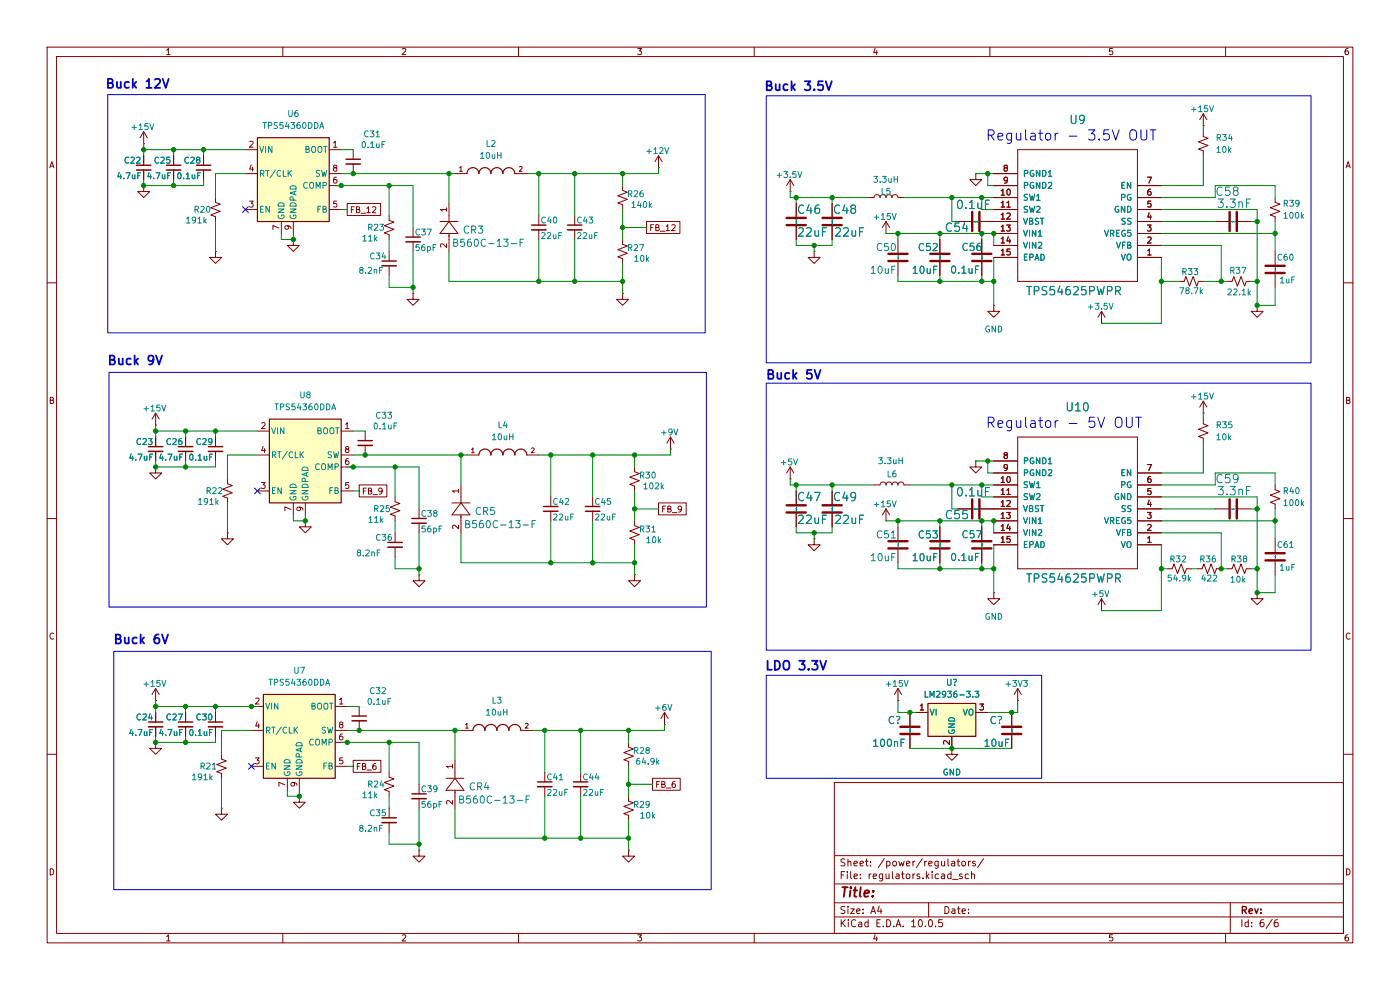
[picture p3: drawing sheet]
<svg xmlns="http://www.w3.org/2000/svg" width="297mm" height="210mm" viewBox="0 0 297 210" stroke-linecap="round" stroke-linejoin="round" font-family="sans-serif">
<g fill="none" stroke="#840000" stroke-width=".21">
<path d="M10 10h277v190h-277zM12 12h273v186h-273zM35.3 10.7l.4-.4v1.3M35.3 11.6h.8M60 10v2M85.3 10.4l.5-.1 .3 .4-.8 .9h.8M110 10v2M135.3 10.3h.8l-.4 .5 .3 .1v.6l-.2 .1-.5-.1M160 10v2M185.7 10.2l-.4 1h.9M186 10.7v.9M210 10v2"/>
<path d="M236 10.3h-.6l-.1 .6h.7v.6l-.2 .1-.5-.1M260 10v2M286 10.3l-.4 .1-.2 .2-.1 .7 .3 .3 .4-.1v-.6l-.4-.1-.3 .2M10.6 35.6l.4-1.3 .4 1.3M10.7 35.2h.6M132.1 39.4v1l1 .4-2 .7 2 .8-2 .8 1 .3v1.1M167.6 38.1l-.7 1.3M167.6 38.1l.8 1.3M167.6 38.1v2.5M207 36.8v1.3h1.3l-1.3 1.3-1.3-1.3h1.3M207 36.8h.1M210.8 39.4h5.1"/>
<path d="M210.8 36.8h5.1M213.2 35.6l-.2-.3 .1-.1 .5-.1 .1 .4-.7 .3 .1 .4 .1 .1h.3l.2-.2v-.3l-.2-.2M213.7 38.1l-.2 .3-.4-.1v-.6l.4-.1 .2 .2v.7l-.2 .3-.4 .1M215.9 31.8h25.4v27.9h-25.4zM241.3 39.4h5.1M243.4 37.6h.9l-.6 1.3M255.3 27.9v1.1l1 .3-2 .8 2 .8-2 .7 1 .4v1M255.3 26.7h.1M255.3 24.1v2.6M255.3 24.1l-.8 1.3M255.3 24.1l.7 1.3M285.6 35.6l.4-1.3 .4 1.3"/>
<path d="M285.7 35.2h.6M167.6 40.6h.1M168.9 43.2v2.8M168.9 48v2.8M176.5 43.2v2.8M176.5 48v2.8M184.1 41.9h1.3l.2-.4 .5-.2 .4 .2 .2 .4 .2-.4 .4-.2 .5 .2 .2 .4 .1-.4 .5-.2 .4 .2 .2 .4 .2-.4 .5-.2 .4 .2 .2 .4h1.3M188 49.5h.1M188 47l-.8 1.3M188 47l.7 1.3M188 47v2.5M190.5 50.8v2.8"/>
<path d="M190.5 55.6v2.8M199.4 50.8v2.8M199.4 55.6v2.8M203.2 47h2.8M208 47h7.9M208.3 50.8v2.8M208.3 55.6v2.8M210.8 41.9h5.1M210.8 54.6h5.1M210.8 52.1h5.1M210.8 49.5h5.1M210.8 44.5h5.1"/>
<path d="M212.4 40.5l.4-.4v1.3M212.4 43l.4-.3v1.2M212.4 45.6l.4-.4v1.3M212.4 48.1l.4-.4v1.3M212.4 50.6l.4-.3v1.3M212.4 53.2l.4-.4v1.3M212.4 54.1h.7M212.4 41.4h.7M212.4 43.9h.7M212.4 46.5h.7M212.4 49h.7M212.4 51.6h.7"/>
<path d="M213.5 47.7h.8l-.4 .5 .4 .1v.6l-.2 .1-.6-.1M213.6 43l.4-.3v1.2M213.6 45.3l.5-.1 .2 .4-.8 .9h.8M213.6 43.9h.7M213.7 40.2l.2-.1a.68 .68 0 0 1 .4 .7 .68 .68 0 0 1-.4 .6l-.3-.5zM213.9 50.2l-.3 .9h.8M214.2 50.7v.9M214.3 52.8h-.6l-.1 .6h.6l.1 .6-.2 .1-.5-.1M241.3 47h5.1M241.3 41.9h5.1M241.3 54.6h5.1M241.3 52.1h5.1"/>
<path d="M241.3 49.5h5.1M241.3 44.5h5.1M243.4 47.7h.8l-.4 .5 .3 .1v.6l-.1 .1-.6-.1M243.5 53.2l.3-.4v1.3M243.5 50.4l.5-.1 .2 .3-.8 1h.8M243.5 54.1h.7M243.8 45.1l-.3 .9h.8M244.1 40.1l-.4 .1-.2 .2v.7l.2 .3 .4-.1v-.6l-.4-.1-.2 .2M244.1 45.6v.9M244.1 42.7h-.6v.6l.6-.1v.6l-.1 .1-.5-.1M257.8 47h2.8M260.3 59.7h1.1l.3-1 .8 2 .8-2 .7 2 .4-1h1"/>
<path d="M262.6 47h2.8M270.5 41.9v1l1 .4-2 .8 2 .7-2 .8 1 .4v1M270.5 53.3v2.8M270.5 58.2v2.8M10 60h2M210.8 64.8v1.2h1.3l-1.3 1.3-1.3-1.3h1.3M210.8 64.8h.1M233.7 68.6h.1M233.7 66l-.8 1.3M233.7 66l.7 1.3M233.7 66v2.6M266.7 64.8v1.2h1.3l-1.3 1.3-1.3-1.3h1.3"/>
<path d="M266.7 64.8h.1M285 60h2M10.7 84.9h.5l.1-.5-.6-.1v1.3h.5l.2-.4-.3-.3M39.4 92.7v2M39.4 95.8v2M45.7 92.7v2M45.7 95.8v2M285.7 84.9h.5l.1-.5-.6-.1v1.3h.5l.2-.4-.3-.3M10 110h2M172.7 114.3v1.3h1.3l-1.3 1.2-1.3-1.2h1.3M172.7 114.3h.1M199.4 111.8v2.8"/>
<path d="M199.4 116.6v2.8M203.2 108h2.8M208 108h2.8M208.3 111.8v2.8M208.3 116.6v2.8M285 110h2M11.4 134.4a.58 .58 0 0 0-.8 .5 .58 .58 0 0 0 .8 .6M286.4 134.4a.58 .58 0 0 0-.8 .5 .58 .58 0 0 0 .8 .6M190.5 148.6h.1M190.5 146.1v2.5M190.5 146.1l-.8 1.2M190.5 146.1l.8 1.2"/>
<path d="M193 151.1v2.8M193 156v2.8M10 160h2M47 171.5v1.2h1.3l-1.3 1.3-1.3-1.3h1.3M47 171.5h.1M82.5 163.8v1l1.1 .4-2.1 .8 2.1 .8-2.1 .7 1 .4v1M82.5 171.5v2M82.5 174.5v2M88.9 166.4v2M88.9 169.4v2.1M177 166h108v32h-108zM285 160h2"/>
<path d="M10.7 184.3a.66 .66 0 0 1 .7 .6 .66 .66 0 0 1-.7 .7zM35.3 198.7l.4-.4v1.3M35.3 199.6h.8M60 198v2M85.3 198.4l.5-.1 .3 .4-.8 .9h.8M110 198v2M135.3 198.3h.8l-.4 .5 .3 .1v.6l-.2 .1-.5-.1M160 198v2M177 194.5h108M177 191.5h108M177 187.5h108M177 181.5h108"/>
<path d="M178.5 195.1v1.5M178.5 185.6h.5M178.7 195.7l.6 .9M179.2 184.9h-.7v1.5M179.2 192.4l-.5-.1-.2 .1v.5l.6 .3 .1 .3-.2 .3-.6-.1M179.2 182.3l-.5-.1-.2 .1v.5l.6 .3 .1 .3-.2 .3-.6-.1M179.3 195.1l-.8 .9M179.7 184.9v.1M179.7 185.4v1M179.9 192.3v.1M179.9 182.8l.2-.1 .4 .1v.9M179.9 182.2v1.5"/>
<path d="M179.9 192.8v1M180 195.1v.1M180 195.6v1M180.5 192.8h.7l-.7 1h.7M180.5 184.9v1.3l.2 .2M181.2 185.9l.7-.1-.1-.3-.4-.1-.2 .2v.7h.6M181.2 183.2l.7-.1-.1-.3-.4-.1-.2 .2v.7h.6M181.5 195.2a.71 .71 0 0 0-1 .5 .71 .71 0 0 0 .7 .9l.3-.1M181.7 193.3l.8-.1-.1-.3-.4-.1-.3 .2 .1 .7h.6M182.2 195.7h.5l.1 .9M182.5 183.2l.7-.1-.1-.3-.4-.1-.2 .2v.7h.6M182.5 186.3v.1"/>
<path d="M182.5 185.5v.1M182.8 196h-.5l-.2 .2 .2 .4 .5-.1M183.1 193.7v.1M183.1 192.9v.1M183.6 182.7h.6M183.8 182.2v1.3l.4 .2M184.2 195.7l-.5-.1-.2 .3 .1 .6h.6M184.2 195.1v1.5M184.4 185.4v1M184.7 183.6v.1M184.7 182.8v.1M184.7 193.8l.5-1.5 .5 1.5"/>
<path d="M184.8 185.4l-.4 .3M184.9 193.4h.7M185.2 185.9l.8-.1-.1-.3-.4-.1-.3 .2 .1 .7h.6M185.7 198.2l-.4 1h.9M186 198.7v.9M186 195.8h.5M186.5 192.2l-.3 1.1h.9M186.7 195.1h-.7v1.5h.7M186.9 192.8v1M187.2 185.4v1.2l-.2 .3-.4-.1M187.2 185.5l-.4-.1-.3 .3 .2 .6h.5M187.4 196.5v.1"/>
<path d="M187.6 182.1l-1.3 2M188 185.4v.9l.4 .1 .2-.1M188.1 195.1a.76 .76 0 0 1 .9 .7 .76 .76 0 0 1-.9 .8zM188.1 182.8l.4-.1 .3 .3-.1 .6h-.6M188.1 182.7v1.5M188.6 185.4v1M189.3 184.9v1.3l.2 .2M189.5 182.8l.4-.1 .3 .3v.4l-.3 .3-.4-.1-.1-.2zM189.6 196.5v.1M190.1 196.6l.5-1.5 .5 1.5M190.1 185.5h.6v.9M190.2 196.2h.8"/>
<path d="M190.7 182.7l.3 1 .2-.7 .3 .7 .3-1M190.7 185.8h-.5l-.2 .2 .2 .4 .5-.1M191.2 185.4h.6M191.5 184.9v1.3l.3 .2M191.6 196.5v.1M192.3 183.2l.7-.1v-.3l-.5-.1-.2 .2 .1 .7h.6M192.4 185.5l.3-.1 .3 .3v.4l-.3 .3-.3-.1-.2-.2zM193.4 195.5l.4-.4v1.5M193.4 196.6h.8M193.7 182.7v1M193.7 185.4v1M194.1 182.7l-.4 .3"/>
<path d="M194.1 185.4l-.4 .3M195 195.2l.2-.1a.8 .8 0 0 1 .5 .7 .8 .8 0 0 1-.5 .8l-.4-.6zM195.1 185.5l-.4-.1-.2 .2 .1 .2 .5 .2v.3h-.6M195.7 182.1l-1.3 2M195.8 186.3v.1M196.2 182.7v1M196.3 196.5v.1M196.5 184.9v1.5M196.6 182.7l-.4 .3M196.7 185.8l.4 .6M197 191.5v3M197 183.2l.7-.1v-.3l-.5-.1-.2 .2 .1 .7h.6"/>
<path d="M197.1 195.2l.2-.1a.8 .8 0 0 1 .5 .7 .8 .8 0 0 1-.5 .8l-.3-.6zM197.1 185.4l-.6 .6M197.7 184.9v.1M197.7 185.4v1M198.5 196.5v.1M199 182.7v1.2l-.3 .3-.3-.1M199 182.8l-.4-.1-.3 .3 .2 .6h.5M199.1 185.5l-.4-.1-.3 .3 .1 .6h.6M199.7 182.7l.1 .9 .4 .1 .2-.1M199.7 185.5h.6l.1 .9M199.9 195.1h-.7l-.1 .7 .2-.1h.5l.2 .3-.1 .5-.2 .1-.6-.1M200.4 182.7v1"/>
<path d="M200.4 185.8h-.5l-.2 .2 .2 .4 .5-.1M200.5 192.3a.76 .76 0 0 1 .8 .7 .76 .76 0 0 1-.8 .8zM201.1 182.2v1.3l.2 .2M201.7 185.5l-.4-.1-.3 .3 .2 .6h.5M201.7 184.9v1.5M201.9 182.8h.6v.9M202 192.9h.5l.1 .9M202.1 186.5h1.1M202.5 183.1h-.5l-.2 .2 .2 .4 .5-.1M202.6 193.2h-.5l-.2 .2 .2 .4 .5-.1M203 182.7h.6M203.1 192.8h.6"/>
<path d="M203.2 182.2v1.3l.4 .2M203.3 192.3v1.3l.4 .2M204.1 193.3l.7-.1-.1-.3-.4-.1-.2 .2 .1 .7h.5M204.1 185.5l-.4-.1-.2 .2 .1 .2 .5 .2v.3h-.6M204.2 182.8l.3-.1 .3 .3v.4l-.3 .3-.3-.1-.2-.2zM205.5 193.7v.1M205.5 192.9v.1M205.5 182.7v1M205.5 185.5l-.5-.1-.3 .3 .2 .6h.6M205.9 182.7l-.4 .3M206.1 185.5l.2-.1 .4 .1v.9M206.1 184.9v1.5"/>
<path d="M206.9 182.8l-.4-.1-.2 .2 .1 .2 .5 .2v.3h-.6M208.7 182.1l-1.3 2M210 198v2M236 198.3h-.6l-.1 .6h.7v.6l-.2 .1-.5-.1M260 198v2M261 191.5v6.5M263.5 195.1v1.5M264.8 195.7l-.4-.1-.3 .3 .1 .6h.6M264.8 195.1v1.5M265.5 196.5v.1M265.5 195.7v.1M268 195.1l-.4 .1a1.01 1.01 0 0 0 0 1.4l.5-.1 .1-.5-.3-.3h-.4l-.2 .3"/>
<path d="M269.9 195l-1.3 2M271 195.1l-.4 .1a1.01 1.01 0 0 0 0 1.4l.5-.1 .1-.5-.3-.3h-.4l-.2 .3M285.7 184.3a.66 .66 0 0 1 .7 .6 .66 .66 0 0 1-.7 .7zM286 198.3l-.4 .1-.2 .2-.1 .8 .3 .2 .4-.1v-.6l-.4-.1-.3 .2"/>
</g>
<path d="M37.8 94.7h3.1M44.2 94.7h3M81 173.5h3.1M87.4 168.4h3M263.6 193.1l.7-.1 .1-.2-.1-.4-.7-.1v1.5M263.9 193.1l.5 .7M265 193.3l.7-.2-.1-.2-.4-.1-.2 .2 .1 .7h.5M266.2 192.8l.4 1 .3-1M267.5 193.6v.2M267.5 192.9v.1" fill="none" stroke="#840000" stroke-width=".3"/>
<path d="M178.7 188.2h1.1M179.3 188.2l-.3 2M180.4 188.9l-.1 1.3M180.5 188.2v.2M181.1 188.9h.7M181.5 188.2l-.3 1.7 .1 .2 .4 .1M182.6 188.2l-.2 1.7 .2 .3M183.4 189.5l1-.1-.1-.4-.5-.1-.4 .3v.9h.8M185.1 190v.2M185.3 189l-.1 .2" fill="none" stroke="#840000" stroke-width=".4"/>
<path d="M37.8 95.8h3.1M44.2 95.8h3M81 174.5h3.1M87.4 169.4h3" fill="none" stroke="#840000" stroke-width=".33"/>
<g fill="none" stroke="#008484" stroke-width=".21">
<path d="M164.8 37.2h1M165.3 36.7v1M166.3 36.4h.8l-.4 .5 .3 .1v.5l-.2 .2-.5-.2M167.6 37.5v.2M168.8 36.4h-.6v.6l.6-.1v.6l-.1 .2-.5-.2M169.3 36.4l.4 1.3 .4-1.3M185.4 37.4h.8l-.4 .5 .3 .1v.6l-.2 .1-.5-.1M186.7 38.6v.1M187.1 39.9v1.3h.6M187.2 37.4h.8l-.4 .5 .3 .1v.6l-.2 .1-.5-.1M188.5 37.8l.1 .8h.5M188.8 39.9h-.6l-.1 .7 .6-.1 .1 .6-.2 .1-.5-.1"/>
<path d="M189.1 37.8v.9M189.7 37.4v1.3M189.7 38h.7M190.4 37.4v1.3M217.3 36.8l.6-.1 .1-.4-.7-.2v1.3M217.3 39.3h.6l.1-.5-.7-.1v1.2M219.3 36.2a.58 .58 0 0 0-.8 .6 .58 .58 0 0 0 .8 .5v-.4h-.2M219.3 38.7a.58 .58 0 0 0-.8 .6 .58 .58 0 0 0 .8 .5v-.4h-.2M220.6 36.1v1.3l-.7-1.3v1.3M220.6 38.7v1.2l-.7-1.2v1.2M221.2 36.1a.64 .64 0 0 1 .7 .7 .64 .64 0 0 1-.7 .6zM221.2 38.7a.64 .64 0 0 1 .7 .6 .64 .64 0 0 1-.7 .6z"/>
<path d="M222.4 36.5l.4-.4v1.3M222.4 38.8l.5-.1 .2 .3-.8 .9h.8M222.4 37.4h.7M227.3 24.5v1.4l.3 .3h.3l.4-.3v-1.4M230 25.2l-.3 .3h-.5l-.2-.3 .2-.7h.5l.2 .1a1.16 1.16 0 0 1-.4 1.6h-.3M238 39.3h.4M238.6 38.7h-.6v1.2h.6M239.9 38.7v1.2l-.7-1.2v1.2M252.8 23.2h.9M253.3 22.7v1M254.3 22.8l.4-.4v1.3M254.3 23.7h.7"/>
<path d="M256.2 22.4h-.6l-.1 .6h.6l.1 .6-.2 .1-.5-.1M256.6 22.4l.4 1.3 .4-1.3M258.2 31.4l.3-.3v1.2M258.2 32.3h.7M258.2 29.2l.6-.1 .1-.5-.7-.1v1.3M258.5 29.2l.4 .6M259.3 39.8a.71 .71 0 0 0-.9 0 .71 .71 0 0 0-.2 .9 .67 .67 0 0 0 .3 .7 .67 .67 0 0 0 .8-.1M259.4 28.5h.8l-.5 .5 .4 .1v.6l-.2 .1-.5-.1M259.6 31.1h.1a.68 .68 0 0 1 .4 .6 .68 .68 0 0 1-.4 .6 .84 .84 0 0 1-.1-1.2zM260.6 31.1v1.2M260.8 31.8l.3 .5M260.9 39.7h-.9l-.1 .8 .3-.1h.6l.2 .3-.1 .6-.3 .2-.7-.2"/>
<path d="M260.9 28.5l-.3 .9h.8M261.1 31.5l-.5 .5M261.2 28.9v.9M133.3 41.1h.6l.1-.5-.7-.1v1.2M133.6 41.1l.5 .6M134.1 43.1l.3-.4v1.3M134.1 44h.7M134.5 40.6l.5-.1 .3 .3-.8 .9h.8M135.6 42.7l-.3 .9h.8M135.9 43.2v.8M136.4 40.5h-.4l-.2 .3v.7l.2 .2 .4-.1v-.6l-.4-.1-.2 .3M136.6 42.9l.2-.2a.68 .68 0 0 1 .4 .7 .68 .68 0 0 1-.4 .6l-.3-.5z"/>
<path d="M137.7 42.7v1.3M137.9 43.5l.3 .5M138.2 43.2l-.5 .5M168.9 46.5l.1 .6M168.9 46.9l.1 .6M169.4 48.5l.7-.2 .2 .2 .1 .3-1.1 1.3h1.1M170.5 43.7a.71 .71 0 0 0-.9-.1 .71 .71 0 0 0-.2 .9 .67 .67 0 0 0 .3 .7 .67 .67 0 0 0 .8-.1M171.1 48.5l.7-.2 .2 .2 .1 .3-1.1 1.3h1.1M171.6 43.4l-.4 1.3h1.1M172 44.1v1.2M172.9 48.9l.1 1.1 .4 .1 .2-.2M173.6 48.9v1.2"/>
<path d="M173.7 43.5a.7 .7 0 0 0-.8 .7v.7l.1 .3 .6 .1 .2-.2 .1-.6-.2-.3h-.5l-.3 .3M174.5 49.2h.6M175.3 48.3h-.8v1.8M176.5 46.5l.1 .6M176.5 46.9l.1 .6M177.3 48.5l.7-.2 .2 .2 .1 .3-1.1 1.3h1.1M178.1 43.7a.71 .71 0 0 0-.9-.1 .71 .71 0 0 0-.2 .9 .67 .67 0 0 0 .4 .7 .67 .67 0 0 0 .7-.1M179 48.5l.6-.2 .3 .2 .1 .3-1.1 1.3h1.1M179.2 43.4l-.4 1.3h1.1M179.6 44.1v1.2M180.7 48.9l.1 1.1 .5 .1 .2-.2M180.8 44.2l-.3-.3 .1-.2 .2-.2 .5 .1 .2 .2-.1 .3-.7 .2-.2 .3 .1 .5 .2 .2h.4l.3-.4v-.3l-.3-.4"/>
<path d="M181.5 48.9v1.2M182.4 49.2h.6M183.2 48.3h-.8v1.8M184.8 56.9l.5-.4v1.5M184.8 58h.9M185.5 46.1h.9M186 45.6v1M186.4 56.6l.2-.1a.81 .81 0 0 1 .6 .7 .81 .81 0 0 1-.6 .8l-.2-.2-.1-.4zM187 45.6l.3-.3v1.3M187 46.6h.7M187 51.8a.72 .72 0 0 0-1 .5 .72 .72 0 0 0 .8 .9l.2-.2M187.8 57l.1 .9 .3 .1 .3-.2"/>
<path d="M188.4 51.6h-.7l-.1 .8 .2-.2 .5 .1 .2 .2-.1 .5-.2 .2-.6-.2M188.5 57v1M188.9 45.3h-.6l-.1 .6 .6-.1 .1 .6-.2 .2-.5-.2M189.2 57.2h.5M189.2 51.8l.2-.2a.81 .81 0 0 1 .6 .8 .81 .81 0 0 1-.6 .8l-.2-.2-.1-.4zM189.3 45.3l.4 1.3 .4-1.3M189.9 56.5h-.7v1.5M190.5 54.1l.1 .6M190.5 54.5l.1 .7M193.7 56.9l.5-.4v1.5M193.7 58h.9M195.3 56.6l.2-.1a.81 .81 0 0 1 .6 .7 .81 .81 0 0 1-.6 .8l-.2-.2-.1-.4z"/>
<path d="M195.9 51.8a.72 .72 0 0 0-1 .5 .72 .72 0 0 0 .7 .9l.3-.2M196.7 57l.1 .9 .3 .1 .2-.2M197.3 51.6h-.7l-.1 .8 .2-.2 .5 .1 .2 .2-.1 .5-.2 .2-.6-.2M197.3 57v1M198 51.8l.5-.2 .3 .5-.9 1.1h.9M198.1 57.2h.5M198.8 56.5h-.7v1.5M199.4 54.1l.1 .6M199.4 54.5l.1 .7M201.9 47.5a.71 .71 0 0 0-.9 0 .71 .71 0 0 0-.2 .8 .67 .67 0 0 0 .3 .7 .67 .67 0 0 0 .8-.1M202 56.6l.2-.2a.81 .81 0 0 1 .6 .8 .81 .81 0 0 1-.6 .8l-.2-.2-.1-.4zM203.3 42.6l.3-.1a.95 .95 0 0 1 .6 .9 .95 .95 0 0 1-.6 .8l-.3-.1-.2-.5z"/>
<path d="M203.4 57.8v.2M203.5 47.3h-.9l-.1 .8 .3-.1 .6 .1 .2 .2-.1 .6-.3 .2-.7-.2M204 56.9l.5-.5v1.6M204 58h.9M204.7 47.2l-.5 1.3h1.1M204.9 44.1v.1M205.1 47.9v1.2M205.2 51.7a.72 .72 0 0 0-1 .6 .72 .72 0 0 0 .7 .8l.3-.1M205.6 56.9v1l.4 .1 .2-.2M205.7 43l.5-.5v1.7M205.7 44.2h1M206.2 56.9v1.1"/>
<path d="M206.6 51.6h-.7l-.1 .7 .2-.1 .5 .1 .2 .2-.1 .5-.2 .1-.6-.1M206.9 57.2h.6M207.1 47l-.6 .1M207.4 43.1l.1 1.1h.5l.2-.1M207.5 47l-.6 .1M207.7 56.4h-.8v1.6M208 51.6l-.5 .1a1.03 1.03 0 0 0 0 1.4l.5-.1 .1-.5-.3-.3-.4 .1-.2 .2M208.2 43.1v1.1M208.3 54.5l.1 .7M208.3 54.1l.1 .6M209.1 43.3h.5M209.9 42.5h-.8v1.7"/>
<path d="M217.1 46.3l.5 1.3 .4-1.3M217.1 48.8l.5 1.3 .4-1.3M217.1 51.4l.5 1.2 .4-1.2M217.3 54.5h.4M217.9 53.9h-.6v1.3h.6M218 41.3h-.7v.4l.6 .2 .1 .3-.3 .3-.4-.1M218 43.8l-.7 .1v.3l.6 .3 .1 .3-.3 .2h-.4M218.4 46.9l.6-.1v-.4l-.6-.1v1.3h.5l.2-.5-.3-.2M218.4 48.8v1.3M218.4 51.4v1.2M218.4 41.2l.3 1.3 .3-.9 .2 .9 .3-1.3M218.4 43.8l.3 1.2 .3-.9 .2 .9 .3-1.2"/>
<path d="M218.5 54.6l.6-.1v-.5l-.6-.1v1.3M219.6 55.2l.4-1.3 .4 1.3M219.7 54.8h.6M219.7 48.8v1.3l-.7-1.3v1.3M219.7 51.4v1.2l-.7-1.2v1.2M219.9 41.6l.4-.4v1.3M219.9 43.9l.5-.1 .2 .3-.7 .9h.7M219.9 42.5h.7M220.3 49.2l.3-.4v1.3M220.3 51.5l.5-.1 .2 .3-.8 .9h.8M220.3 50.1h.7M220.3 46.4h-.6v.4l.5 .2 .1 .3-.2 .3-.5-.1"/>
<path d="M220.7 46.3h.7M220.8 53.9a.64 .64 0 0 1 .8 .7 .64 .64 0 0 1-.8 .6zM221.1 46.3v1.3M234.3 48.8l.4 1.3 .5-1.3M235.6 49.5l.6-.1 .1-.4-.7-.2v1.3M235.9 49.5l.4 .6M236.9 51.4l.4 1.2 .4-1.2M236.9 49.4h.4M237.3 43.8a.58 .58 0 0 0-.8 .6 .58 .58 0 0 0 .8 .5v-.4h-.2M237.5 48.8h-.6v1.3h.6M237.9 53.9l.4 1.3 .4-1.3M237.9 41.9l.7-.1v-.5l-.7-.1v1.3"/>
<path d="M238.1 52h.5M238.6 43.8v1.2l-.7-1.2v1.2M238.7 48.9a.58 .58 0 0 0-.8 .6 .58 .58 0 0 0 .8 .5v-.4h-.2M238.7 51.4h-.6v1.2M238.7 46.4h-.6v.4l.5 .2 .1 .3-.2 .3-.5-.1M239.2 54.1l.2-.2a.43 .43 0 0 1 .5 .4v.5a.42 .42 0 0 1-.4 .4 .42 .42 0 0 1-.4-.4zM239.2 52l.6-.1v-.4l-.6-.1v1.2h.5l.2-.4-.3-.2M239.2 43.8a.64 .64 0 0 1 .7 .6 .64 .64 0 0 1-.7 .6zM239.9 41.3a.58 .58 0 0 0-.8 .6 .58 .58 0 0 0 .8 .5v-.5h-.2M239.9 48.8h-.6l-.1 .6h.6l.1 .6-.2 .1-.5-.1M239.9 46.4h-.6v.4l.5 .2 .1 .3-.2 .3-.5-.1M258.4 42.2h1.1l-.6 .7 .5 .2v.7l-.2 .2h-.5l-.3-.2"/>
<path d="M260.3 43.8v.2M261 42.2h1.1l-.6 .7 .5 .2v.7l-.3 .2h-.5l-.2-.2M261.1 57.4l.6-.1 .1-.5-.7-.1v1.3M261.4 57.4l.4 .6M261.7 47l-.6 .1M262 40.4l-.4-.3 .1-.3 .3-.1 .5 .1 .1 .2v.3l-.8 .2-.2 .3 .1 .5 .3 .2h.3l.3-.4v-.3l-.3-.4M262.1 47l-.6 .1M262.2 56.7h.8l-.4 .5 .4 .1v.6l-.2 .1-.6-.1M262.8 43l.3-.2 .4 .1 .1 1.1M262.8 42.8v1.2M263.5 56.7h.8l-.5 1.3M264.4 43.1h.6"/>
<path d="M265.3 42.2h-.9v1.8M270.5 56.7l.1 .6M270.5 57.1l.1 .6M271.6 59.1l.4-.4v1.3M271.9 54a.56 .56 0 0 0-.8 .6 .56 .56 0 0 0 .8 .5M272.4 45.4l.3-.4v1.3M272.4 46.3h.7M272.4 43.2l.7-.1v-.5l-.7-.1v1.3M272.7 43.2l.5 .6M272.9 59.2l.1 .8 .4-.1M273 53.9l-.4 .1-.2 .2v.7l.2 .3 .5-.1-.1-.6-.4-.1-.2 .2M273.4 59.2v.8"/>
<path d="M273.6 42.5h.8l-.4 .5 .3 .1v.5l-.2 .2-.5-.2M273.7 54l.2-.1a.68 .68 0 0 1 .4 .7 .68 .68 0 0 1-.4 .6l-.3-.5zM273.7 45.2l.2-.2a.68 .68 0 0 1 .4 .7 .68 .68 0 0 1-.4 .6l-.3-.5zM274 59.4h.5M274.6 58.7h-.6v1.3M274.9 45.2l.2-.2a.68 .68 0 0 1 .4 .7 .68 .68 0 0 1-.4 .6l-.3-.5zM275.6 43l-.2 .3-.4-.1-.1-.6 .5-.1 .2 .2-.1 .8-.1 .2-.4 .1M276.1 45v1.3M276.2 45.8l.4 .5M276.6 45.5l-.5 .4M209.9 69.2a.58 .58 0 0 0-.8 .6 .58 .58 0 0 0 .8 .5v-.4h-.2M211.2 69.2v1.2l-.7-1.2v1.2"/>
<path d="M211.8 69.2a.64 .64 0 0 1 .7 .6 .64 .64 0 0 1-.7 .6zM217.8 60.8h1M218.3 60.8v1.7M219.4 61.7l.8-.1 .2-.2-.1-.5-.2-.1h-.7v1.7M222.1 60.9l-.7-.1-.2 .1v.5l.7 .4 .2 .4-.4 .3-.6-.1M223.7 60.8h-.9l-.1 .8 .3-.2 .6 .1 .1 .3v.6l-.3 .1-.7-.1M224.8 60.7l-.4 1.2h1.1M225.3 61.4v1.1M226.9 60.8a.69 .69 0 0 0-.8 .7v.7l.2 .2 .5 .1 .2-.1 .1-.6-.2-.3-.5-.1-.3 .4M227.8 60.9l.6-.1 .3 .1 .1 .4-1.1 1.2h1.1M230.3 60.8h-.8l-.1 .8 .3-.2 .6 .1 .1 .3-.1 .6-.2 .1-.7-.1M230.9 65.1h1"/>
<path d="M231.2 61.7l.8-.1 .2-.2-.1-.5-.3-.1h-.6v1.7M231.4 64.6v1M232.3 64.3h.8l-.4 .5 .4 .1v.6l-.2 .1-.6-.1M232.8 60.8l.4 1.7 .3-1.2 .3 1.2 .5-1.7M233.7 65.5v.1M234.9 64.3h-.6l-.1 .6h.6l.1 .6-.2 .1-.5-.1M234.9 61.7l.9-.1 .1-.2v-.5l-.3-.1h-.7v1.7M235.3 64.3l.4 1.3 .4-1.3M236.7 61.7l.8-.1 .2-.2-.1-.5-.2-.1h-.7v1.7M237.1 61.7l.6 .8M260.5 61.4l.5-.1 .2 .3-.8 1h.8M261.7 61.4l.5-.1 .2 .3-.7 1h.7"/>
<path d="M263 62.4v.2M263.5 61.6l.4-.3v1.3M263.5 62.6h.8M264.8 61.3v1.3M264.9 62.1l.4 .5M265.3 61.7l-.5 .5M271.6 60h.8M34.2 96.3l-.3 .9h.8M34.5 96.8v.8M35.2 97.5v.1M35.6 96.3h.9l-.6 1.3M36.2 93.2a.56 .56 0 0 0-.8 .5 .56 .56 0 0 0 .8 .5"/>
<path d="M36.7 93.2l.5-.2 .2 .4-.8 .9h.8M37 96.8v.7h.5M37.5 96.8v.8M38.1 96.9h.4M38.5 93l-.4 .1-.2 .2v.8l.2 .2 .4-.1v-.6l-.4-.1-.2 .3M38.7 96.3h-.6v1.3M40.4 96.5l.1-.2a.68 .68 0 0 1 .5 .7 .68 .68 0 0 1-.5 .6l-.3-.5zM41.5 97.5v.1M42 96.7l.4-.4v1.3M42 97.6h.8M42.5 93.2a.56 .56 0 0 0-.8 .5 .56 .56 0 0 0 .8 .5M43 93.2l.5-.2 .3 .4-.8 .9h.8"/>
<path d="M43.3 96.8l.1 .7h.5M43.9 96.8v.8M44.5 96.9h.4M45 93.6l-.3 .2h-.3l-.1-.6 .4-.2 .3 .3-.1 .7-.2 .2-.3 .1M45.1 96.3h-.6v1.3M193.7 117.9l.5-.5v1.6M193.7 119h.9M195.3 117.6l.2-.2a.81 .81 0 0 1 .6 .8 .81 .81 0 0 1-.6 .8l-.2-.2-.1-.4zM195.9 112.7a.72 .72 0 0 0-1 .6 .72 .72 0 0 0 .7 .8l.3-.1M196.7 117.9l.1 1 .3 .1 .2-.2M197.3 112.6h-.7l-.1 .7 .2-.1 .5 .1 .2 .2-.1 .5-.2 .1-.6-.1M197.3 117.9v1.1"/>
<path d="M197.9 112.6h.9l-.5 .6 .5 .1v.7l-.3 .1-.6-.1M198.1 118.2h.5M198.8 117.4h-.7v1.6M199.4 115.1l.1 .6M199.4 115.5l.1 .6M201.9 108.4a.71 .71 0 0 0-.9 0 .71 .71 0 0 0-.2 .9 .67 .67 0 0 0 .3 .7 .67 .67 0 0 0 .8-.1M202 117.5l.2-.1a.81 .81 0 0 1 .6 .8 .81 .81 0 0 1-.6 .7l-.2-.1-.1-.5zM203.3 103.6l.3-.2a.95 .95 0 0 1 .6 .9 .95 .95 0 0 1-.6 .9l-.3-.2-.2-.5zM203.4 118.8v.1M203.5 108.3h-.9l-.1 .8 .3-.2 .6 .1 .2 .3-.1 .6-.3 .1-.7-.1M204 117.8l.5-.4v1.5M204 118.9h.9"/>
<path d="M204.9 105v.2M205.2 108.3h-.9l-.1 .8 .3-.2 .6 .1 .1 .3v.6l-.3 .1-.7-.1M205.2 112.7a.72 .72 0 0 0-1 .5 .72 .72 0 0 0 .7 .9l.3-.2M205.6 117.9v.9l.4 .1 .2-.1M205.7 103.9l.5-.5v1.8M205.7 105.2h1M206.2 117.9v1M206.6 112.6h-.7l-.1 .7 .2-.2 .5 .1 .2 .2-.1 .5-.2 .2-.6-.2M206.9 118.1h.6M207.1 107.9l-.6 .1M207.2 112.6h1l-.7 1.5M207.4 104l.1 1.1 .5 .1 .2-.2"/>
<path d="M207.5 107.9l-.6 .1M207.7 117.4h-.8v1.5M208.2 104v1.2M208.3 115.5l.1 .6M208.3 115.1l.1 .6M209.1 104.3h.5M209.9 103.4h-.8v1.8M185.3 157.2l.5-.4v1.5M185.3 158.3h.9M186.9 156.9l.2-.1a.81 .81 0 0 1 .6 .8 .81 .81 0 0 1-.6 .7l-.2-.1-.1-.5zM188 145.1h1M188.4 156.9l.2-.1a.81 .81 0 0 1 .5 .8 .81 .81 0 0 1-.5 .7l-.2-.1-.2-.5z"/>
<path d="M188.5 144.6v1M189.5 144.7l.4-.4v1.3M189.5 145.6h.7M189.6 152.1a.72 .72 0 0 0-1 .5 .72 .72 0 0 0 .7 .9l.3-.1M189.8 157.5l.2-.2 .3 .1 .1 .9M189.8 157.3v1M190.2 152h.5l.2 .2-.4 .7M190.5 153.4v.1M191.1 157.5h.5M191.4 144.3h-.6l-.1 .6h.6l.1 .6-.2 .1-.5-.1M191.8 144.3l.4 1.3 .5-1.3M191.9 156.8h-.8v1.5"/>
<path d="M193 154.5l.1 .6M193 154.9l.1 .6M76.5 175.6l-.2-.2 .1-.2 .5-.1 .1 .4-.7 .4 .1 .3 .1 .1h.3l.2-.2v-.2l-.2-.3M77 168.3l.4-.3v1.2M77 169.2h.7M77.6 176.2v.1M78.1 175.2l.5-.1 .2 .3-.7 .9h.7M78.2 166.3h.6l.1-.5-.7-.1v1.2M78.2 168.3l.4-.3v1.2M78.2 169.2h.7M78.5 166.3l.4 .6M79.4 171.9a.56 .56 0 0 0-.8 .5 .56 .56 0 0 0 .8 .5"/>
<path d="M79.4 175.6h.5v.7M79.4 175.5v.8M79.4 165.8l.5-.1 .2 .3-.7 .9h.7M79.5 168v1.2M79.6 168.8l.4 .4M79.8 171.8h.8l-.4 .5 .3 .1v.5l-.2 .1-.5-.1M80 168.4l-.5 .5M80.5 175.7h.5M80.9 165.6l-.3 .9h.8M81.1 175.1h-.6v1.2M81.2 166.1v.8M81.7 171.8h-.6v.6l.6-.1v.6l-.2 .1-.4-.1"/>
<path d="M90.2 170h-.6l-.1 .6 .6-.1 .1 .6-.2 .2-.5-.2M90.3 166.8a.56 .56 0 0 0-.8 .5 .56 .56 0 0 0 .8 .5M90.7 166.7h.8l-.4 .5 .3 .1v.5l-.1 .2-.6-.2M91.3 170l-.3 .1-.2 .2-.1 .7 .3 .3 .4-.2-.1-.6h-.3l-.3 .2M92 170.5l.3-.1 .3 .3-.1 .5h-.5M92 170.4v1.3M92.7 167.2l-.2 .3-.4-.1-.1-.6 .5-.1 .2 .2v.8l-.2 .2-.4 .1M93.1 170.6h.5M93.7 170h-.6v1.3"/>
</g>
<g fill="none" stroke="#840000" stroke-width=".51">
<path d="M166.9 46.2h4M166.9 47.8h4M174.5 46.2h4.1M174.5 47.8h4.1M188.5 55.4h4M188.5 53.8h4M197.4 55.4h4M197.4 53.8h4M206.2 55.4h4.1M206.2 53.8h4.1M206.2 45v4M207.8 45v4"/>
<path d="M260.9 45v4M262.4 45v4M268.5 56.4h4M268.5 57.9h4M197.4 114.8h4M197.4 116.3h4M206.2 105.9v4.1M206.2 114.8h4.1M206.2 116.3h4.1M207.8 105.9v4.1M191 154.2h4.1M191 155.7h4.1"/>
</g>
<path d="M196.8 149.2h10.2v7h-10.2z" fill="#ffffc2"/>
<path d="M100.3 154.9a1.27 1.27 0 0 1 1.3-1.2 1.27 1.27 0 0 1 1.3 1.2 1.27 1.27 0 0 1 1.2-1.2 1.27 1.27 0 0 1 1.3 1.2 1.27 1.27 0 0 1 1.3-1.2 1.27 1.27 0 0 1 1.2 1.2 1.27 1.27 0 0 1 1.3-1.2 1.27 1.27 0 0 1 1.3 1.2M196.8 149.2h10.2v7h-10.2z" fill="none" stroke="#840000" stroke-width=".25"/>
<g fill="none" stroke="#840000" stroke-width=".21">
<path d="M33 99.1v1.2h1.3l-1.3 1.3-1.3-1.3h1.3M33 99.1h.1M207 97.8v1.3h1.3l-1.3 1.2-1.3-1.2h1.3M207 97.8h.1M48.3 101.6v1l1 .4-2.1 .8 2.1 .7-2.1 .8 1.1 .4v1M48.3 113v1.3h1.2l-1.2 1.3-1.3-1.3h1.3M48.3 113h.1M64.8 110.5v1.3h1.2l-1.2 1.2-1.3-1.2h1.3M64.8 110.5h.1M185.4 102.9h1.3l.2-.5 .4-.2 .5 .2 .2 .5 .1-.5 .5-.2 .4 .2 .2 .5 .2-.5 .5-.2 .4 .2 .2 .5 .2-.5 .4-.2 .5 .2 .2 .5h1.2M210.8 125.7v1.3h1.3l-1.3 1.3-1.3-1.3h1.3M210.8 125.7h.1"/>
<path d="M76.2 149.9v2M76.2 152.9v2M97.8 154.9h2.5M98.8 153.7l.3-.3v1.1M98.8 154.5h.6M110.5 154.9h2.5M111.5 153.5l.4-.1 .2 .3-.7 .8h.7M133.3 157.5v1l1.1 .4-2.1 .7 2.1 .8-2.1 .8 1 .3v1.1M194.3 151.1h2.5M195.2 149.7l.4-.4v1.3M195.2 150.6h.7M201.4 157.1v.8l-.9-.8-.4 .3 .2 .4"/>
<path d="M201.9 158.8v1.2h1.3l-1.3 1.3-1.2-1.3h1.2M201.9 158.8h.1M201.9 156.2v2.6M207 151.1h2.5M207.9 149.3h.7l-.4 .5 .4 .1v.6l-.2 .1-.5-.1M214.6 151.1v2.8M214.6 156v2.8M215.9 148.6h.1M215.9 146.1l-.8 1.2M215.9 146.1l.8 1.2M215.9 146.1v2.5M63.5 168.9v1.3h1.3l-1.3 1.3-1.3-1.3h1.3"/>
<path d="M63.5 168.9h.1M94.6 165.1h3.8M96 162.6h-1.3l.4 .3M96 169.8v.8l-.9-.8-.4 .3 .2 .4M96 162.2v.7M96.5 161.3v3.8M96.5 167.6v3.9M96.5 165.1l1.9 2.5h-3.8zM115.6 163.8v2.1M115.6 166.9v2M123.2 163.8v2.1M123.2 166.9v2"/>
<path d="M133.3 168.9v1l1.1 .4-2.1 .8 2.1 .7-2.1 .8 1 .4v1M88.9 180.3v1.3h1.3l-1.3 1.3-1.3-1.3h1.3M88.9 180.3h.1M133.3 180.3v1.3h1.3l-1.3 1.3-1.2-1.3h1.2M133.3 180.3h.1"/>
</g>
<g fill="none" stroke="#008484" stroke-width=".21">
<path d="M186.4 97.1h.8l-.4 .5 .3 .1v.5l-.1 .2-.6-.2M187.7 98.2v.2M188.2 97.1h.8l-.4 .5 .3 .1v.5l-.1 .2-.6-.2M188.4 99.9v1.3h.6M189.6 97.5v.8l.5-.1M190 99.9l-.4 .1-.2 .2v.7l.2 .3 .4-.2v-.6h-.4l-.2 .2M190.1 97.5v.9M190.7 97.1v1.3M190.7 97.7h.7M191.4 97.1v1.3M42.1 106.1l.4-.4v1.3M42.1 107h.7"/>
<path d="M43.9 104.1h.6l.1-.5-.7-.2v1.3M44 106.3l-.2 .2h-.4v-.6l.4-.2 .2 .3v.7l-.2 .2-.4 .1M44.2 104.1l.4 .6M44.5 106.1l.4-.4v1.3M44.5 107h.8M45.1 103.6l.5-.2 .3 .4-.8 .9h.8M45.8 105.7v1.3M45.9 106.5l.4 .5M46.3 106.2l-.5 .4M46.3 103.6l.5-.2 .3 .4-.8 .9h.8M209.9 130.2a.58 .58 0 0 0-.8 .6 .58 .58 0 0 0 .8 .5v-.5h-.2M211.2 130.1v1.3l-.7-1.3v1.3"/>
<path d="M211.8 130.1a.64 .64 0 0 1 .7 .7 .64 .64 0 0 1-.7 .6zM78.2 148.3l.2-.1a.68 .68 0 0 1 .4 .6 .68 .68 0 0 1-.4 .6l-.3-.5zM79.3 149.3v.1M79.4 146a.56 .56 0 0 0-.8 .5 .56 .56 0 0 0 .8 .5M79.8 145.9h.8l-.4 .5 .3 .1v.5l-.2 .1-.5-.1M79.9 148.5l.4-.3v1.2M79.9 149.4h.7M81.1 146l.4-.1 .3 .3-.8 .9h.8M81.2 148.6v.8l.5-.1M81.7 148.6v.8M82.3 148.8h.4M82.9 148.2h-.6v1.2"/>
<path d="M103.2 150.8l.4-.4v1.3M103.2 151.7h.7M104.5 150.6l.2-.2a.68 .68 0 0 1 .5 .7 .68 .68 0 0 1-.5 .6l-.3-.5zM104.6 147.9v1.3h.6M105.5 147.9h.8l-.4 .5 .3 .1v.5l-.2 .2-.5-.2M105.7 150.9v.7h.5M106.2 150.9v.8M106.8 150.4v1.3M106.8 151h.8M107.6 150.4v1.3M134.6 159.2h.6l.1-.5-.7-.1v1.2M134.9 159.2l.4 .6"/>
<path d="M135.8 158.7l.5-.1 .2 .3-.7 .9h.7M137.3 159.1l-.3-.2 .1-.2 .5-.1 .1 .4-.7 .4 .1 .3 .2 .1h.2l.2-.2v-.2l-.2-.3M196.3 146.6v1.3h.6M197.3 147.9v-1.3l.4 .9 .5-.9v1.3M197.3 150.4l.4 1.3 .5-1.3M198.6 150.4v1.3M198.7 146.8l.5-.2 .2 .4-.8 .9h.8M200.6 147.2l-.2 .2h-.4v-.6l.4-.2 .2 .3v.7l-.2 .2-.4 .1M201 144.1v1l.3 .3h.2l.2-.3v-1M201.1 146.6h.7l-.4 .5 .4 .1v.6l-.2 .1-.5-.1M201.2 153.6h1.3l-1.3 .7h1.3M201.3 154.9a.58 .58 0 0 0 .6 .7 .58 .58 0 0 0 .5-.8h-.4v.3"/>
<path d="M201.4 152.3a.66 .66 0 0 1 .8 0 .66 .66 0 0 1 .3 .7h-1.3zM202.3 144.2l.4-.1a.43 .43 0 0 1-.2 .7v.1M202.5 145.2v.2M202.9 146.6l-.3 .1-.2 .2-.1 .8 .3 .2 .4-.1-.1-.6-.3-.1-.3 .3M203.6 147.4h1M204.4 150.4l.4 1.3 .4-1.3M205 146.6h.8l-.4 .5 .4 .1v.6l-.2 .1-.6-.1M205.6 150.6l.3-.2a.43 .43 0 0 1 .5 .5v.4a.42 .42 0 0 1-.4 .4 .42 .42 0 0 1-.4-.4zM206.4 147.8v.1M206.9 146.6h.7l-.4 .5 .4 .1v.6l-.2 .1-.5-.1M209 157.2l.4-.4v1.5M209 158.3h.8"/>
<path d="M210.6 156.9l.2-.1a.81 .81 0 0 1 .5 .8 .81 .81 0 0 1-.5 .7l-.2-.1-.2-.5zM211.2 152.1a.72 .72 0 0 0-1 .5 .72 .72 0 0 0 .7 .9l.3-.1M211.8 152h.5l.2 .2-.5 .7M211.9 157.3l.1 1h.4l.2-.1M212 153.4v.1M212.6 157.3v1M213.3 157.5h.5M213.4 145.1h1M213.9 144.6v1M214 156.8h-.7v1.5M214.6 154.5l.1 .6M214.6 154.9l.1 .6"/>
<path d="M214.9 144.3h.7l-.4 .5 .4 .1v.6l-.2 .1-.5-.1M216 144.3l.4 1.3 .5-1.3M217.2 144.3h.7l-.4 .5 .4 .1v.6l-.2 .1-.5-.1M97.5 169.6l.7-.1 .1-.2-.1-.3-.7-.2v1.6h.6l.2-.2 .1-.3-.4-.3M99.8 168.8h-.8v.8l.2-.2 .5 .1 .1 .2v.5l-.2 .2-.6-.2M100.7 166.2a.72 .72 0 0 0-1 .5 .72 .72 0 0 0 .7 .9l.3-.2M101.2 168.8l-.5 .1a1.03 1.03 0 0 0 0 1.5l.5-.2 .1-.5-.3-.3-.4 .1-.2 .2M101.3 166.8h.8l.1-.2-.1-.4-.8-.1v1.5M101.7 166.8l.5 .8M102 169l.2-.2a.81 .81 0 0 1 .6 .8 .81 .81 0 0 1-.6 .8l-.2-.2-.1-.4zM103.1 166l-.3 1.1h.9M103.5 166.6v1"/>
<path d="M104.3 169a.72 .72 0 0 0-1 .5 .72 .72 0 0 0 .7 .9l.3-.2M104.9 169.8h1.2M106.7 169.3l.5-.5v1.6M106.7 170.4h.9M108.1 168.8h1l-.5 .6 .4 .2v.6l-.2 .2-.7-.2M109.7 169.8h1.2M111.6 169.6h.5M112.3 168.8h-.7v1.6M116.2 167.6l.5-.1 .2 .3-.8 .9h.8M117 164.3a.56 .56 0 0 0-.8 .5 .56 .56 0 0 0 .8 .5M117.4 167.6l.5-.1 .2 .3-.8 .9h.8M117.7 164.1l-.3 .9h.8"/>
<path d="M118.1 164.6v.8M118.7 164.5l.3-.3v1.2M118.7 165.4h.7M118.7 167.9v.8l.5-.1M119.2 167.9v.8M119.8 168.1h.4M120.4 167.5h-.6v1.2M123.8 167.6l.5-.1 .2 .3-.8 .9h.8M124.6 164.3a.56 .56 0 0 0-.8 .5 .56 .56 0 0 0 .8 .5M125 167.6l.5-.1 .2 .3-.8 .9h.8M125.4 164.1l-.3 .9h.8M125.7 164.6v.8"/>
<path d="M126.3 167.9v.8l.5-.1M126.6 164.1l-.3 .9h.8M126.8 167.9v.8M126.9 164.6v.8M127.4 168.1h.4M128 167.5h-.6v1.2M134.6 170.7l.6-.1 .1-.5-.7-.1v1.3M134.9 170.7l.4 .6M135.6 160.9h-.3l-.2 .3-.1 .7 .3 .2 .4-.1-.1-.6-.3-.1-.3 .3M135.8 170.1l.5-.1 .2 .4-.7 .9h.7M135.9 172.6l.4-.3v1.3M135.9 173.6h.8"/>
<path d="M136.5 160.8l-.3 .9h.8M136.8 161.3v.8M137.3 172.4l.1-.1a.68 .68 0 0 1 .5 .6 .68 .68 0 0 1-.5 .7l-.3-.5zM137.5 162v.1M137.7 170.5l-.2 .3-.4-.1v-.6l.4-.1 .2 .2v.8l-.2 .2-.4 .1M138.4 172.3v1.3M138.5 173.1l.4 .5M138.8 161.4l-.3 .2h-.3l-.1-.6 .4-.1 .3 .2-.1 .7-.2 .3h-.3M138.9 172.7l-.5 .5M139.3 160.9v1.2M139.4 161.6l.4 .5M139.8 161.3l-.5 .5"/>
<path d="M201 163.2a.58 .58 0 0 0-.8 .6 .58 .58 0 0 0 .8 .5v-.4h-.2M202.3 163.1v1.3l-.7-1.3v1.3M202.9 163.1a.64 .64 0 0 1 .7 .7 .64 .64 0 0 1-.7 .6z"/>
</g>
<path d="M212.6 154.2h4.1M212.6 155.7h4.1" fill="none" stroke="#840000" stroke-width=".51"/>
<path d="M74.7 151.9h3M114 165.9h3.1M121.7 165.9h3" fill="none" stroke="#840000" stroke-width=".3"/>
<path d="M74.7 152.9h3M114 166.9h3.1M121.7 166.9h3" fill="none" stroke="#840000" stroke-width=".33"/>
<path d="M55.9 147.3h15.2v17.8h-15.2z" fill="#ffffc2"/>
<path d="M99.1 36.8a1.27 1.27 0 0 1 1.2-1.2 1.27 1.27 0 0 1 1.3 1.2 1.27 1.27 0 0 1 1.3-1.2 1.27 1.27 0 0 1 1.2 1.2 1.27 1.27 0 0 1 1.3-1.2 1.27 1.27 0 0 1 1.3 1.2 1.27 1.27 0 0 1 1.2-1.2 1.27 1.27 0 0 1 1.3 1.2M101.6 96.5a1.27 1.27 0 0 1 1.3-1.2 1.27 1.27 0 0 1 1.2 1.2 1.27 1.27 0 0 1 1.3-1.2 1.27 1.27 0 0 1 1.3 1.2 1.27 1.27 0 0 1 1.2-1.2 1.27 1.27 0 0 1 1.3 1.2 1.27 1.27 0 0 1 1.3-1.2 1.27 1.27 0 0 1 1.3 1.2M55.9 147.3h15.2v17.8h-15.2z" fill="none" stroke="#840000" stroke-width=".25"/>
<g fill="none" stroke="#840000" stroke-width=".21">
<path d="M96.5 36.8h2.6M97.5 35.6l.3-.3v1M97.5 36.3h.6M109.2 36.8h2.6M110.2 35.4l.4-.1 .2 .3-.6 .7h.6M139.7 35.6h.1M139.7 33l-.8 1.3M139.7 33l.8 1.3M139.7 33v2.6M93.3 47h3.9M94.7 44.4h-1.2l.3 .4M94.7 51.7v.8l-.9-.8-.3 .2 .1 .5"/>
<path d="M94.7 44.1v.7M95.2 43.2v3.8M95.2 49.5v3.8M95.2 47l2 2.5h-3.9zM114.3 45.7v2.1M114.3 48.8v2M172.7 53.3v1.3h1.3l-1.3 1.3-1.3-1.3h1.3M172.7 53.3h.1M250.2 59.7h1l.4-1 .7 2 .8-2 .8 2 .4-1h1M87.6 62.2v1.3h1.3l-1.3 1.3-1.2-1.3h1.2M87.6 62.2h.1M33 90.2h.1"/>
<path d="M33 87.6v2.6M33 92.7v2M33 95.8v2M33 87.6l-.7 1.3M33 87.6l.8 1.3M77.5 91.4v2.1M77.5 94.5v2M99.1 96.5h2.5M100 95.3l.3-.3v1M100 96h.6M111.8 96.5h2.5M112.7 95.1l.4-.1 .2 .3-.6 .7h.6"/>
<path d="M134.6 99.1v1l1 .4-2 .7 2 .8-2 .7 1 .4v1M142.2 95.3h.1M142.2 92.7l-.7 1.3M142.2 92.7l.8 1.3M142.2 92.7v2.6M167.6 99.1l-.7 1.2M167.6 99.1l.8 1.2M167.6 99.1v2.5M210.8 97.8h5.1M213.2 96.5l-.2-.2 .1-.2h.5l.1 .3-.7 .4 .1 .4 .1 .1h.3l.2-.3v-.2l-.2-.3M213.7 99.1l-.2 .2h-.4v-.6l.4-.2 .2 .3v.7l-.2 .3h-.4M215.9 92.7h25.4v28h-25.4z"/>
<path d="M243.4 98.5h.9l-.6 1.3M255.3 87.6h.1M255.3 88.9v1l1 .4-2 .8 2 .7-2 .8 1 .4v1M255.3 85.1l-.8 1.3M255.3 85.1l.7 1.3M255.3 85.1v2.5M83.8 105.4v1l1 .4-2 .8 2 .7-2 .8 1 .4v1M83.8 113v2.1M83.8 116.1v2M88.9 108v2M88.9 111v2M95.9 106.7h3.8"/>
<path d="M97.3 104.1h-1.3l.4 .4M97.3 111.4v.8l-.9-.8-.4 .2 .1 .5M97.3 103.8v.7M97.8 102.9v3.8M97.8 109.2v3.8M97.8 106.7l1.9 2.5h-3.8zM116.8 105.4v2M116.8 108.5v2M125.7 105.4v2M125.7 108.5v2M134.6 110.5v1l1 .4-2 .7 2 .8-2 .8 1 .4v1M167.6 101.6h.1"/>
<path d="M168.9 104.1v2.8M168.9 109v2.8M176.5 104.1v2.8M176.5 109v2.8M188 110.5h.1M188 108l-.8 1.2M188 108l.7 1.2M188 108v2.5M190.5 111.8v2.8M190.5 116.6v2.8M210.8 115.6h5.1M210.8 113h5.1"/>
<path d="M210.8 110.5h5.1M210.8 108h5.1M210.8 105.4h5.1M210.8 102.9h5.1M210.8 100.3h5.1M212.4 101.4l.4-.3v1.3M212.4 104l.4-.4v1.3M212.4 106.5l.4-.3v1.2M212.4 109.1l.4-.4v1.3M212.4 111.6l.4-.4v1.3M212.4 114.1l.4-.3v1.3M212.4 115.1h.7"/>
<path d="M212.4 102.4h.7M212.4 104.9h.7M212.4 107.4h.7M212.4 110h.7M212.4 112.5h.7M213.5 108.7h.8l-.4 .5 .4 .1v.6l-.2 .1-.6-.1M213.6 104l.4-.4v1.3M213.6 106.3l.5-.1 .2 .3-.8 .9h.8M213.6 104.9h.7M213.7 101.2l.2-.1a.68 .68 0 0 1 .4 .6 .68 .68 0 0 1-.4 .7l-.3-.5zM213.9 111.2l-.3 .9h.8M214.2 111.7v.8"/>
<path d="M214.3 113.8h-.6l-.1 .6 .6-.1 .1 .6-.2 .2-.5-.2M241.3 115.6h5.1M241.3 113h5.1M241.3 110.5h5.1M241.3 108h5.1M241.3 105.4h5.1M241.3 102.9h5.1M241.3 100.3h5.1M243.4 108.7h.8l-.4 .5 .3 .1v.6l-.1 .1-.6-.1M243.5 114.1l.3-.3v1.3M243.5 111.4l.5-.2 .2 .4-.8 .9h.8M243.5 115.1h.7"/>
<path d="M243.8 106.1l-.3 .9h.8M244.1 101.1h-.4l-.2 .3v.7l.2 .3 .4-.2v-.6h-.4l-.2 .2M244.1 106.6v.8M244.1 103.6h-.6v.6h.6v.6l-.1 .1-.5-.1M270.5 102.9v1l1 .4-2 .7 2 .8-2 .8 1 .3v1.1M270.5 114.3v2.8M270.5 119.1v2.8M88.9 121.9v1.3h1.3l-1.3 1.3-1.3-1.3h1.3M88.9 121.9h.1M134.6 121.9v1.3h1.3l-1.3 1.3-1.3-1.3h1.3M134.6 121.9h.1M233.7 129.5h.1"/>
<path d="M233.7 127l-.8 1.3M233.7 127l.7 1.3M233.7 127v2.5M247.6 120.7h1.1l.3-1.1 .8 2.1 .8-2.1 .7 2.1 .4-1h1M254 120.7h1l.4-1.1 .8 2.1 .7-2.1 .8 2.1 .4-1h1M260.3 120.7h1.1l.3-1.1 .8 2.1 .8-2.1 .7 2.1 .4-1h1M266.7 125.7v1.3h1.3l-1.3 1.3-1.3-1.3h1.3M266.7 125.7h.1M33 157.5v1.3h1.3l-1.3 1.2-1.3-1.2h1.3M33 157.5h.1M33 148.6h.1M33 146.1l-.7 1.2"/>
<path d="M33 146.1l.8 1.2M33 146.1v2.5M33 151.1v2.1M33 154.2v2M39.4 151.1v2.1M39.4 154.2v2M45.7 151.1v2.1M45.7 154.2v2M53.3 149.9h2.6M53.3 154.9h2.6M54.2 148.2l.5-.1 .3 .3-.8 .9h.8M54.5 153.1l-.3 .9h.8"/>
<path d="M54.9 153.6v.8M71.1 149.9h2.6M71.1 154.9h2.6M71.1 157.5h2.6M72 148.4l.4-.3v1.2M72 149.3h.8M72.3 153.7l-.3-.2 .1-.2 .5-.1 .1 .4-.7 .3 .1 .4 .2 .1h.2l.3-.2v-.3l-.3-.2M72.6 155.7l-.3 .1-.2 .2-.1 .7 .3 .3 .4-.2-.1-.6h-.3l-.3 .2M141 153.7h.1M141 151.1l-.8 1.3M141 151.1l.7 1.3M141 151.1v2.6"/>
<path d="M47 160v1l1 .4-2 .8 2 .7-2 .8 1 .4v1M53.3 162.6h2.6M54.2 160.8h.8l-.5 .5 .4 .1v.5l-.2 .1-.5-.1M60.4 166.5l-1.2-.6v.9M61 165.1v2.5M62.3 166l.2 .2-.1 .4-.6 .1-.1-.5 .3-.2 .7 .1 .2 .1 .1 .4M63.5 165.1v2.5M71.1 162.6h2.6M72.7 160.8h-.6l-.1 .6 .6-.1 .1 .6-.2 .1-.5-.1"/>
</g>
<g fill="none" stroke="#008484" stroke-width=".21">
<path d="M101.9 32.7l.4-.4v1.3M101.9 33.6h.8M103.3 32.5l.1-.2a.68 .68 0 0 1 .5 .7 .68 .68 0 0 1-.5 .6l-.3-.5zM103.3 29.8v1.3h.6M104.3 29.9l.5-.1 .2 .4-.8 .9h.8M104.4 32.8l.1 .7h.5M105 32.8v.8M105.6 32.3v1.3M105.6 32.9h.7M106.3 32.3v1.3M137.2 32.1h1M137.7 31.6v1"/>
<path d="M138.7 31.7l.4-.4v1.3M138.7 32.6h.7M139.9 31.4l.5-.1 .3 .4-.8 .9h.8M141 31.3l.4 1.3 .5-1.3M96.3 51.5l.6-.1 .2-.2-.1-.3-.7-.2v1.6h.5l.3-.2v-.3l-.3-.3M98.5 50.7h-.7l-.1 .8 .2-.2 .5 .1 .2 .2-.1 .5-.2 .2-.6-.2M99.4 48.1a.72 .72 0 0 0-1 .5 .72 .72 0 0 0 .7 .9l.3-.2M99.9 50.7l-.5 .1a1.03 1.03 0 0 0 0 1.5l.6-.2v-.5l-.3-.3-.4 .1-.1 .2M100.1 48.7h.7l.1-.3v-.3l-.8-.2v1.6M100.4 48.7l.5 .8M100.8 50.9l.2-.2a.81 .81 0 0 1 .5 .8 .81 .81 0 0 1-.5 .8l-.2-.2-.2-.4zM101.4 47.9h1l-.5 .6 .4 .2v.6l-.2 .2-.7-.2"/>
<path d="M103 50.9a.72 .72 0 0 0-1 .5 .72 .72 0 0 0 .7 .9l.3-.2M103.7 51.7h1.1M105.5 51.2l.4-.5v1.6M105.5 52.3h.8M106.8 50.7h1l-.5 .6 .4 .2v.6l-.2 .2-.7-.2M108.4 51.7h1.2M110.3 51.5h.5M111.1 50.7h-.8v1.6M114.9 49.5l.5-.2 .2 .4-.8 .9h.8M115.7 46.2a.56 .56 0 0 0-.8 .5 .56 .56 0 0 0 .8 .5M116.1 49.5l.5-.2 .2 .4-.7 .9h.7M116.5 46l-.3 .9h.8"/>
<path d="M116.8 46.5v.8M117.4 49.8v.8l.5-.1M117.5 46.2l.2-.2a.68 .68 0 0 1 .4 .7 .68 .68 0 0 1-.4 .6l-.3-.5zM117.9 49.8v.8M118.5 50h.5M119.1 49.3h-.6v1.3M250.9 57.6h.6l.1-.5-.7-.1v1.2M251.2 57.6l.5 .6M252.1 57h.8l-.5 .5 .4 .1v.5l-.2 .1-.5-.1M253.3 57h.8l-.4 .5 .3 .1v.5l-.2 .1-.5-.1M250.3 61h.8l-.5 1.3M251.8 61.6l-.2-.3v-.1l.6-.1v.4l-.6 .3v.4l.2 .1h.2l.3-.2v-.3l-.3-.2"/>
<path d="M252.8 62.2v.1M253.3 61h.9l-.6 1.3M254.6 61v1.3M254.8 61.8l.3 .5M255.1 61.5l-.5 .4M27.8 96.3l-.3 .9h.8M28.1 96.8v.8M28.8 97.5v.1M29.3 96.3h.8l-.5 1.3M29.8 93.2a.56 .56 0 0 0-.8 .5 .56 .56 0 0 0 .8 .5M30.3 93.2l.5-.2 .3 .4-.8 .9h.8M30.5 86.7h1"/>
<path d="M30.6 96.8l.1 .7h.5M31 86.2v1M31.2 96.8v.8M31.5 93h.8l-.5 .5 .4 .1v.6l-.2 .1-.5-.1M31.8 96.9h.4M32 86.3l.4-.4v1.3M32 87.2h.8M32.4 96.3h-.6v1.3M33.9 85.9h-.6l-.1 .6h.7v.6l-.2 .1-.5-.1M34.3 85.9l.5 1.3 .4-1.3M79.5 89.9l.1-.2a.68 .68 0 0 1 .5 .7 .68 .68 0 0 1-.5 .6l-.3-.5zM80.6 90.9v.1"/>
<path d="M80.6 87.6a.56 .56 0 0 0-.8 .5 .56 .56 0 0 0 .8 .5M81.1 87.4h.8l-.5 .5 .4 .2v.5l-.2 .1-.5-.1M81.2 90.1l.3-.4v1.3M81.2 91h.7M82.3 87.4h.8l-.5 .5 .4 .2v.5l-.2 .1-.5-.1M82.4 90.2l.1 .7h.5M83 90.2v.8M83.6 90.3h.4M84.2 89.7h-.6v1.3M104.5 92.4l.3-.4v1.3M104.5 93.3h.7M105.8 92.1l.2-.1a.68 .68 0 0 1 .4 .7 .68 .68 0 0 1-.4 .6l-.3-.5z"/>
<path d="M105.9 89.5v1.2h.6M107 92.4v.8h.5M107.1 89.4l-.3 .9h.8M107.4 89.9v.8M107.5 92.4v.9M108.1 92v1.3M108.1 92.6h.7M108.8 92v1.3M140.4 91.8h.9M140.8 91.3v1M142.6 91.5l-.3 .3-.3-.1-.1-.6 .4-.1 .3 .2-.1 .8-.2 .2-.3 .1M143 91l.4 1.3 .4-1.3"/>
<path d="M165.8 98.1h.9M166.2 97.7v.9M167.9 97.4h-.6v.6l.6-.1v.6l-.2 .1-.4-.1M168.4 97.4l.4 1.2 .4-1.2M217.3 97.8l.6-.1 .1-.5-.7-.1v1.3M219.3 97.2a.58 .58 0 0 0-.8 .5 .58 .58 0 0 0 .8 .5v-.4h-.2M219.3 99.7a.58 .58 0 0 0-.8 .6 .58 .58 0 0 0 .8 .5v-.4h-.2M220.6 97.1v1.3l-.7-1.3v1.3M220.6 99.6v1.3l-.7-1.3v1.3M221.2 97.1a.64 .64 0 0 1 .7 .6 .64 .64 0 0 1-.7 .7zM221.2 99.6a.64 .64 0 0 1 .7 .7 .64 .64 0 0 1-.7 .6zM222.4 97.5l.4-.4v1.3"/>
<path d="M222.4 99.8l.5-.2 .2 .4-.8 .9h.8M222.4 98.4h.7M226.4 85.4v1.4l.4 .4h.3l.3-.4v-1.4M228.2 85.9l.5-.5v1.8M228.2 87.2h1M230.1 85.5l.2-.1a.94 .94 0 0 1 .6 .9 .94 .94 0 0 1-.6 .9 1.17 1.17 0 0 1-.2-1.7zM238.6 99.6h-.6v1.3h.6M239.9 99.6v1.3l-.7-1.3v1.3M252.8 84.2h.9M253.3 83.7v1M254.3 83.7l.4-.3v1.3M254.3 84.7h.7"/>
<path d="M256.2 83.4h-.6l-.1 .6 .6-.1 .1 .6-.2 .2-.5-.2M256.6 83.4l.4 1.3 .4-1.3M258.2 92.4l.3-.4v1.3M258.2 93.3h.7M258.2 90.1h.6l.1-.5-.7-.1v1.2M258.5 90.1l.4 .6M259.4 89.5h.8l-.5 .5 .4 .1v.5l-.2 .1-.5-.1M259.5 92.1l.2-.1a.68 .68 0 0 1 .4 .7 .68 .68 0 0 1-.4 .6l-.3-.5zM260.6 92v1.3M260.8 92.8l.3 .5M261.1 92.4l-.5 .5M261.3 89.5h-.6l-.1 .6 .6-.1 .1 .6-.2 .1-.5-.1"/>
<path d="M76 117.2l-.2-.2 .1-.2 .5-.1 .1 .4-.7 .3 .1 .4 .1 .1h.3l.2-.2v-.3l-.2-.2M77.1 117.8v.1M77.6 116.8l.5-.1 .2 .3-.8 .9h.8M78.3 109.9l.3-.4v1.3M78.3 110.8h.7M78.9 117.2l.5-.1v.8M78.9 117.1v.8M79.5 107.9h.6v-.5l-.6-.1v1.2M79.5 109.9l.3-.4v1.3M79.5 110.8h.7M79.8 107.9l.4 .6M80 117.3h.4"/>
<path d="M80.6 116.7h-.6v1.2M80.6 113.5a.56 .56 0 0 0-.8 .5 .56 .56 0 0 0 .8 .5M80.7 107.4l.5-.1 .2 .3-.8 .9h.8M80.8 109.5v1.3M80.9 110.3l.3 .5M81.1 113.4h.8l-.5 .4 .4 .2v.5l-.2 .1-.5-.1M81.2 110l-.4 .5M82.6 107.3h-.6l-.1 .6 .6-.1 .1 .6-.2 .1-.5-.1M82.9 113.4h-.3l-.2 .3-.1 .7 .3 .2 .4-.1-.1-.6-.3-.1-.3 .3M90.2 111.6h-.6l-.1 .6 .6-.1 .1 .6-.2 .1-.5-.1M90.3 108.4a.56 .56 0 0 0-.8 .5 .56 .56 0 0 0 .8 .5M90.7 108.3h.8l-.4 .5 .3 .1v.5l-.1 .1-.6-.1"/>
<path d="M91.3 111.6h-.3l-.2 .3-.1 .7 .3 .2 .4-.1-.1-.6h-.3l-.3 .2M92 112.1l.3-.1 .3 .2-.1 .6h-.5M92 112v1.3M92.2 108.8l-.2-.2v-.2l.6-.1 .1 .4-.7 .4v.3l.2 .1h.3l.2-.2v-.2l-.2-.3M93.1 112.2h.5M93.7 111.6h-.6v1.2M98.8 111.2l.6-.1 .2-.2-.1-.3-.7-.2v1.5h.6l.2-.1 .1-.4-.4-.2M101 110.4h-.7l-.1 .8 .3-.2 .5 .1 .1 .2-.1 .5-.2 .1-.6-.1M102 107.8a.72 .72 0 0 0-1.1 .5 .72 .72 0 0 0 .8 .9l.3-.2M102.4 110.4l-.4 .1a1.03 1.03 0 0 0 0 1.4l.5-.1 .1-.5-.3-.3-.5 .1-.1 .2M102.6 108.4h.7l.2-.3-.1-.3-.8-.2v1.6M103 108.4l.5 .8"/>
<path d="M103.3 110.6l.2-.2a.81 .81 0 0 1 .5 .8 .81 .81 0 0 1-.5 .7l-.2-.1-.2-.4zM104.9 107.6h-.8v.8l.2-.2 .5 .1 .1 .2v.5l-.3 .2-.5-.2M105.5 110.6a.72 .72 0 0 0-1 .5 .72 .72 0 0 0 .8 .8l.2-.1M106.2 111.4h1.2M108 110.9l.4-.5v1.5M108 111.9h.9M109.4 110.4h.9l-.5 .6 .5 .2v.6l-.3 .1-.6-.1M111 111.4h1.1M112.9 111.2h.5M113.6 110.4h-.7v1.5M117.4 109.2l.5-.2 .3 .4-.8 .9h.8M118.2 105.9a.56 .56 0 0 0-.8 .5 .56 .56 0 0 0 .8 .5"/>
<path d="M118.7 109.2l.4-.2 .3 .4-.8 .9h.8M119 105.7l-.3 .9h.8M119.3 106.2v.8M119.9 105.9l.5-.2 .3 .4-.8 .9h.8M119.9 109.5l.1 .7h.5M120.5 109.5v.8M121.1 109.6h.4M121.7 109h-.6v1.3M126.3 109.2l.5-.2 .3 .4-.8 .9h.8M127.1 105.9a.56 .56 0 0 0-.8 .5 .56 .56 0 0 0 .8 .5M127.5 109.2l.5-.2 .3 .4-.8 .9h.8M127.9 105.7l-.3 .9h.8"/>
<path d="M128.2 106.2v.8M128.8 109.5l.1 .7h.5M129.4 109.5v.8M129.5 105.7h-.6l-.1 .6h.6l.1 .6-.2 .1-.5-.1M130 109.6h.4M130.6 109h-.6v1.3M135.9 112.2h.6v-.5l-.6-.1v1.2M135.9 100.8h.6v-.5l-.6-.2v1.3M136.2 112.2l.4 .6M136.2 100.8l.4 .6M136.6 102.8l.4-.4v1.3M136.6 103.7h.7"/>
<path d="M137 111.6h.8l-.4 .5 .3 .1v.5l-.1 .1-.6-.1M137 100.1h.8l-.4 .5 .3 .2v.5l-.1 .1-.6-.1M137.2 114.2l.4-.3v1.2M137.2 115.1h.7M137.9 102.6l.2-.2a.68 .68 0 0 1 .4 .7 .68 .68 0 0 1-.4 .6l-.3-.5zM138.3 111.9l.4-.3v1.2M138.3 112.8h.7M138.4 100.3l.2-.2a.68 .68 0 0 1 .4 .7 .68 .68 0 0 1-.4 .6l-.3-.5zM138.5 114l.2-.1a.68 .68 0 0 1 .5 .6 .68 .68 0 0 1-.5 .6l-.3-.5zM139 102.6l.5-.2 .2 .4-.7 .9h.7M139.7 113.9v1.2M139.8 114.6l.4 .5"/>
<path d="M140.2 114.3l-.5 .5M140.3 102.4v1.3M140.4 103.2l.4 .5M140.8 102.9l-.5 .4M168.9 107.5l.1 .6M168.9 107.9l.1 .6M169.4 109.4l.7-.1 .2 .1 .1 .4-1.1 1.3h1.1M170.5 104.6a.71 .71 0 0 0-.9 0 .71 .71 0 0 0-.2 .9 .67 .67 0 0 0 .3 .6 .67 .67 0 0 0 .8 0M171.1 109.4l.7-.1 .2 .1 .1 .4-1.1 1.3h1.1M171.6 104.4l-.4 1.2h1.1M172 105v1.2M172.8 104.4h1.2l-.8 1.8"/>
<path d="M172.9 109.9l.1 1.1 .4 .1 .2-.2M173.6 109.9v1.2M174.5 110.1h.6M175.3 109.3h-.8v1.8M176.5 107.5l.1 .6M176.5 107.9l.1 .6M177.3 109.4l.7-.1 .2 .1 .1 .4-1.1 1.3h1.1M178.1 104.6a.71 .71 0 0 0-.9 0 .71 .71 0 0 0-.2 .9 .67 .67 0 0 0 .4 .6 .67 .67 0 0 0 .7 0M179 109.4l.6-.1 .3 .1 .1 .4-1.1 1.3h1.1M179.2 104.4l-.4 1.2h1.1M179.6 105v1.2M180.7 109.9l.1 1.1 .5 .1 .2-.2"/>
<path d="M181.5 105.2l-.3 .3h-.5l-.2-.3 .2-.7 .5-.1 .2 .2a1.18 1.18 0 0 1-.4 1.6h-.3M181.5 109.9v1.2M182.4 110.1h.6M183.2 109.3h-.8v1.8M184.8 117.9l.5-.5v1.6M184.8 119h.9M185.5 107h.9M186 106.5v1M186.4 117.6l.2-.2a.81 .81 0 0 1 .6 .8 .81 .81 0 0 1-.6 .8l-.2-.2-.1-.4zM187 106.6l.3-.4v1.3M187 107.5h.7M187 112.7a.72 .72 0 0 0-1 .6 .72 .72 0 0 0 .8 .8l.2-.1"/>
<path d="M187.8 117.9l.1 1 .3 .1 .3-.2M188.4 112.6h-.7l-.1 .7 .2-.1 .5 .1 .2 .2-.1 .5-.2 .1-.6-.1M188.5 117.9v1.1M188.9 106.2h-.6l-.1 .6h.6l.1 .6-.2 .1-.5-.1M189.1 113l.4-.4v1.5M189.1 114.1h.8M189.2 118.2h.5M189.3 106.2l.4 1.3 .4-1.3M189.9 117.4h-.7v1.6M190.5 115.1l.1 .6M190.5 115.5l.1 .6M217.1 107.3l.5 1.2 .4-1.2"/>
<path d="M217.1 109.8l.5 1.3 .4-1.3M217.1 112.3l.5 1.3 .4-1.3M217.3 100.3l.6-.1 .1-.4-.7-.2v1.3M217.3 115.5h.4M217.9 114.9h-.6v1.2h.6M218 102.2l-.7 .1v.4l.6 .2 .1 .3-.3 .2h-.4M218 104.8h-.7v.4l.6 .2 .1 .3-.3 .3-.4-.1M218.4 107.9l.6-.1v-.4l-.6-.1v1.2h.5l.2-.4-.3-.2M218.4 109.8v1.3M218.4 112.3v1.3M218.4 102.2l.3 1.2 .3-.9 .2 .9 .3-1.2M218.4 104.7l.3 1.3 .3-.9 .2 .9 .3-1.3"/>
<path d="M218.5 115.5h.6v-.5l-.6-.1v1.2M219.6 116.1l.4-1.2 .4 1.2M219.7 115.8h.6M219.7 109.8v1.3l-.7-1.3v1.3M219.7 112.3v1.3l-.7-1.3v1.3M219.9 102.5l.4-.3v1.2M219.9 104.8l.5-.1 .2 .4-.7 .9h.7M219.9 103.4h.7M220.3 110.2l.3-.4v1.3M220.3 112.5l.5-.2 .2 .4-.8 .9h.8M220.3 111.1h.7M220.3 107.3l-.6 .1v.3l.5 .3 .1 .3-.2 .2h-.5"/>
<path d="M220.7 107.3h.7M220.8 114.9a.64 .64 0 0 1 .8 .6 .64 .64 0 0 1-.8 .6zM221.1 107.3v1.2M234.3 109.8l.4 1.3 .5-1.3M235.6 110.5l.6-.1 .1-.5-.7-.1v1.3M235.9 110.5l.4 .6M236.9 112.3l.4 1.3 .4-1.3M236.9 110.4h.4M237.3 104.8a.58 .58 0 0 0-.8 .6 .58 .58 0 0 0 .8 .5v-.5h-.2M237.5 109.8h-.6v1.3h.6M237.9 114.9l.4 1.2 .4-1.2M237.9 102.8h.7v-.5l-.7-.1v1.2"/>
<path d="M238 100.2h.4M238.1 112.9h.5M238.6 104.7v1.3l-.7-1.3v1.3M238.7 109.9a.58 .58 0 0 0-.8 .5 .58 .58 0 0 0 .8 .5v-.4h-.2M238.7 112.3h-.6v1.3M238.7 107.3l-.6 .1v.3l.5 .3 .1 .3-.2 .2h-.5M239.2 115.1l.2-.2a.43 .43 0 0 1 .5 .4v.4a.42 .42 0 0 1-.4 .5 .42 .42 0 0 1-.4-.5zM239.2 112.9h.6v-.4l-.6-.2v1.3h.5l.2-.4-.3-.3M239.2 104.7a.64 .64 0 0 1 .7 .7 .64 .64 0 0 1-.7 .6zM239.9 102.2a.58 .58 0 0 0-.8 .6 .58 .58 0 0 0 .8 .5v-.4h-.2M239.9 109.8h-.6l-.1 .6 .6-.1 .1 .6-.2 .2-.5-.2M239.9 107.3l-.6 .1v.3l.5 .3 .1 .3-.2 .2h-.5"/>
<path d="M248.4 118.6l.6-.1 .1-.5-.7-.1v1.3M248.7 118.6l.4 .6M249.5 117.9h.8l-.4 .5 .4 .1v.6l-.2 .1-.6-.1M250.8 118l.5-.1 .2 .4-.7 .9h.7M254.7 118.6l.6-.1 .1-.5-.7-.1v1.3M255 118.6l.5 .6M255.9 117.9h.8l-.4 .5 .3 .1v.6l-.2 .1-.5-.1M257.8 117.9l-.4 .1-.2 .2v.8l.2 .2 .4-.1v-.6l-.4-.1-.2 .3M261.3 118.6l.7-.1v-.5l-.7-.1v1.3M261.7 118.6l.4 .6M262.5 117.9h.8l-.4 .5 .3 .1v.6l-.2 .1-.5-.1M264 118.5l-.2-.3v-.2h.6v.4l-.6 .3v.4l.2 .1h.3l.2-.2v-.3l-.2-.2"/>
<path d="M270.5 117.6l.1 .6M270.5 118l.1 .7M271.9 115a.56 .56 0 0 0-.8 .5 .56 .56 0 0 0 .8 .5M272.4 106.4l.3-.4v1.3M272.4 107.3h.7M272.4 104.1h.7v-.5l-.7-.2v1.3M272.7 104.1l.5 .6M273 114.9h-.4l-.2 .3v.7l.2 .2 .5-.1-.1-.6h-.4l-.2 .2M273.6 115.2l.4-.3v1.2M273.6 116.1h.7M273.7 106.1l.2-.1a.68 .68 0 0 1 .4 .6 .68 .68 0 0 1-.4 .7l-.3-.5zM274 103.4l-.3 .9h.7"/>
<path d="M274.3 103.9v.8M274.6 119.7h-.6v1.3M274.9 106.1l.2-.1a.68 .68 0 0 1 .4 .6 .68 .68 0 0 1-.4 .7l-.3-.5zM275 103.6l.2-.2a.68 .68 0 0 1 .4 .7 .68 .68 0 0 1-.4 .6l-.3-.5zM276.1 106v1.3M276.2 106.8l.4 .5M276.6 106.4l-.5 .5M217.8 121.7h1M218.3 121.7v1.8M219.4 122.7l.8-.1 .2-.3-.1-.4-.2-.2h-.7v1.8M222.1 121.8l-.7-.1-.2 .2v.5l.7 .3 .2 .5-.4 .3-.6-.1M223.7 121.7h-.9l-.1 .9 .3-.2 .6 .1 .1 .2v.6l-.3 .2-.7-.2"/>
<path d="M224.8 121.6l-.4 1.3h1.1M225.3 122.3v1.2M226.9 121.7a.69 .69 0 0 0-.8 .8v.7l.2 .2 .5 .1 .2-.2 .1-.6-.2-.2-.5-.1-.3 .3M227.8 121.9l.6-.2 .3 .2 .1 .3-1.1 1.3h1.1M230.3 121.7h-.8l-.1 .9 .3-.2 .6 .1 .1 .2-.1 .6-.2 .2-.7-.2M231.2 122.7l.8-.1 .2-.3-.1-.4-.3-.2h-.6v1.8M231.8 126.1h1M232.3 125.6v1M232.8 121.7l.4 1.8 .3-1.3 .3 1.3 .5-1.8M234 125.3h-.6l-.1 .6 .6-.1 .1 .6-.2 .2-.5-.2M234.4 125.3l.4 1.3 .4-1.3M234.9 122.7l.9-.1 .1-.3v-.4l-.3-.2h-.7v1.8"/>
<path d="M236.7 122.7l.8-.1 .2-.3-.1-.4-.2-.2h-.7v1.8M237.1 122.7l.6 .8M248.5 122h-.6l-.1 .6 .6-.1 .1 .6-.2 .2-.5-.2M249.3 121.9l-.3 .9h.8M249.6 122.4v.9M250.3 123.1v.2M251.6 122.5l-.3 .3-.4-.1v-.6l.4-.1 .3 .2-.1 .8-.2 .2-.4 .1M252.1 122v1.3M252.2 122.8l.4 .5M252.6 122.4l-.5 .5M255.3 121.9l-.3 .9h.8M255.6 122.4v.9"/>
<path d="M256.2 122.1l.5-.1 .2 .4-.8 .9h.8M257.4 122.1l.5-.1 .2 .4-.8 .9h.8M261.2 122.6l.3-.4v1.3M261.2 123.5h.7M262.5 122.4l.2-.2a.68 .68 0 0 1 .4 .7 .68 .68 0 0 1-.4 .6l-.3-.5zM263.6 122.2v1.3M263.8 123l.3 .5M264.1 122.7l-.5 .5M271.6 120.1l.4-.4v1.3M271.6 121h.8M272.9 120.1l.1 .8h.4M273.4 120.1v.9"/>
<path d="M274 120.3h.5M27.8 154.7l-.3 .9h.8M28.1 155.2v.8M28.8 155.9v.1M29.3 154.8h.8l-.5 1.2M29.8 151.6a.56 .56 0 0 0-.8 .5 .56 .56 0 0 0 .8 .5M30.3 151.6l.5-.1 .3 .3-.8 .9h.8M30.5 145.1h1M30.6 155.2l.1 .8 .5-.1M31 144.6v1M31.2 155.2v.8M31.8 155.4h.4"/>
<path d="M31.8 151.4l-.3 .9h.8M32 144.7l.4-.4v1.3M32 145.6h.8M32.1 151.9v.8M32.4 154.8h-.6v1.2M33.9 144.3h-.6l-.1 .6h.7v.6l-.2 .1-.5-.1M34.2 154.7l-.3 .9h.8M34.3 144.3l.5 1.3 .4-1.3M34.5 155.2v.8M35.2 155.9v.1M35.6 154.8h.9l-.6 1.2M36.2 151.6a.56 .56 0 0 0-.8 .5 .56 .56 0 0 0 .8 .5"/>
<path d="M36.7 151.6l.5-.1 .2 .3-.8 .9h.8M37 155.2v.8l.5-.1M37.5 155.2v.8M37.8 151.5h.9l-.6 1.2M38.1 155.4h.4M38.7 154.8h-.6v1.2M40.4 154.9l.1-.1a.68 .68 0 0 1 .5 .6 .68 .68 0 0 1-.5 .6l-.3-.5zM41.5 155.9v.1M42 155.1l.4-.3v1.2M42 156h.8M42.5 151.6a.56 .56 0 0 0-.8 .5 .56 .56 0 0 0 .8 .5M43 151.5h.8l-.5 .4 .4 .2v.5l-.2 .1-.5-.1"/>
<path d="M43.3 155.2l.1 .8 .5-.1M43.9 155.2v.8M44.4 151.6l.1-.1a.68 .68 0 0 1 .5 .6 .68 .68 0 0 1-.5 .6l-.3-.5zM44.5 155.4h.4M45.1 154.8h-.6v1.2M56.4 149.2l.4 1.2 .4-1.2M56.5 154.9h.6l.1-.5-.7-.2v1.3M56.8 154.9l.5 .6M57.1 144.1h.7M57.4 144.1v1.3M57.6 149.2v1.2M57.6 154.2h.8"/>
<path d="M58 154.2v1.3M58.2 144.8l.6-.1 .1-.5-.7-.1v1.3M59 149.2v1.2l-.8-1.2v1.2M59.7 154.2l-1.1 1.6M60.1 144.2h-.6v.4l.5 .2 .1 .3-.2 .3-.5-.1M60.8 154.4a.56 .56 0 0 0-.8 .5 .56 .56 0 0 0 .8 .5M61.3 144.1h-.6l-.1 .6 .6-.1 .1 .6-.2 .2-.5-.2M61.4 154.2v1.3h.6M62.1 144l-.3 .9h.8M62.4 154.2v1.3M62.4 144.5v.9M62.5 141.5v1.1l.3 .2h.2l.3-.2v-1.1"/>
<path d="M62.6 154.8l.5 .7M63 144.1h.8l-.5 .5 .4 .1v.5l-.2 .2-.5-.2M63 157.6a.66 .66 0 0 1 .7-.1 .66 .66 0 0 1 .4 .7h-1.3zM63.1 154.2l-.7 .8M63.7 158.8v.6M63.7 141.5h.9l-.6 1.3M64.1 158.6l-1.3 .5 1.3 .4M64.9 144.1l-.4 .1-.2 .2v.7l.2 .3 .4-.2v-.6h-.4l-.2 .2M65.6 144.2l.2-.1a.68 .68 0 0 1 .4 .6 .68 .68 0 0 1-.4 .7l-.3-.5zM66.2 149.8l.5-.1 .1-.4-.6-.1v1.2h.5l.2-.4-.3-.2M66.5 156.9a.56 .56 0 0 0-.8 .5 .56 .56 0 0 0 .8 .5M66.7 144.1a.64 .64 0 0 1 .8 .6 .64 .64 0 0 1-.8 .7z"/>
<path d="M67 157l.3-.2a.43 .43 0 0 1 .5 .4v.4a.42 .42 0 0 1-.4 .5 .42 .42 0 0 1-.4-.5zM67.4 149.4l.3-.2a.43 .43 0 0 1 .5 .4v.4a.42 .42 0 0 1-.4 .5 .42 .42 0 0 1-.4-.5zM68 144.1a.64 .64 0 0 1 .7 .6 .64 .64 0 0 1-.7 .7zM68.3 158.1v-1.3l.5 .9 .4-.9v1.3M68.8 149.4l.2-.2a.43 .43 0 0 1 .6 .4v.4a.42 .42 0 0 1-.5 .5 .42 .42 0 0 1-.4-.5zM69.1 154.3l-.7 .1v.3l.6 .3 .1 .3-.3 .2h-.5M69.1 145.4l.4-1.3 .4 1.3M69.2 145h.6M69.5 154.2l.3 1.3 .2-.9 .3 .9 .3-1.3M69.8 157.5l.6-.1 .1-.5-.7-.1v1.3M69.9 149.2h.7M70.3 149.2v1.2"/>
<path d="M139.1 150.2h1M139.6 149.7v1M141.2 149.4l-.4 .1-.1 .2-.1 .8 .2 .2 .5-.1-.1-.6-.4-.1-.2 .2M141.7 149.4l.4 1.3 .4-1.3M40.8 164.5l.4-.3v1.2M40.8 165.4h.8M42.7 162.5h.6v-.5l-.6-.1v1.2M42.8 164.7l-.3 .2h-.3l-.1-.6 .4-.1 .3 .2-.1 .7-.2 .3h-.3M43 162.5l.4 .6M43.3 164.5l.3-.3v1.2M43.3 165.4h.7M43.9 162l.4-.1 .3 .3-.8 .9h.8"/>
<path d="M44.5 164.2v1.2M44.6 164.9l.4 .5M45 164.6l-.5 .5M45.1 162.2l.3-.3v1.2M45.1 163.1h.7M56.5 162.5h.5M57.1 161.9h-.6v1.2h.6M58.4 161.9v1.2l-.7-1.2v1.2M60.3 162.4h1.2l-1.2 .8h1.2M60.3 163.8a.58 .58 0 0 0 .6 .7 .58 .58 0 0 0 .5-.8h-.4v.3M60.5 161.2a.66 .66 0 0 1 .7 0 .66 .66 0 0 1 .3 .6h-1.2zM62.8 162.4h1.3l-1.3 .8h1.3"/>
<path d="M62.9 163.8a.58 .58 0 0 0 .6 .7 .58 .58 0 0 0 .5-.8h-.5v.3M63 161.2a.66 .66 0 0 1 .7 0 .66 .66 0 0 1 .4 .6h-1.3zM63.5 160.6l-.1-.6-.5-.1-.1 .7h1.3M68.7 162.5h.4M69.3 161.9h-.6v1.2M69.8 162.5l.5-.1 .1-.4-.6-.1v1.2h.5l.2-.4-.3-.2"/>
</g>
<path d="M112.8 47.8h3M31.5 94.7h3M75.9 93.5h3.1M82.3 115.1h3M87.4 110h3M115.3 107.4h3.1M124.2 107.4h3.1M31.5 153.2h3M37.8 153.2h3.1M44.2 153.2h3" fill="none" stroke="#840000" stroke-width=".3"/>
<path d="M112.8 48.8h3M31.5 95.8h3M75.9 94.5h3.1M82.3 116.1h3M87.4 111h3M115.3 108.5h3.1M124.2 108.5h3.1M31.5 154.2h3M37.8 154.2h3.1M44.2 154.2h3" fill="none" stroke="#840000" stroke-width=".33"/>
<path d="M166.9 107.2h4M166.9 108.7h4M174.5 107.2h4.1M174.5 108.7h4.1M188.5 114.8h4M188.5 116.3h4M268.5 117.3h4M268.5 118.9h4" fill="none" stroke="#840000" stroke-width=".51"/>
<path d="M57.1 88.9h15.3v17.8h-15.3z" fill="#ffffc2"/>
<path d="M57.1 88.9h15.3v17.8h-15.3z" fill="none" stroke="#840000" stroke-width=".25"/>
<g fill="none" stroke="#840000" stroke-width=".21">
<path d="M74.9 31.8v2M74.9 34.8v2M62.2 50.8v1.3h1.3l-1.3 1.2-1.2-1.2h1.2M62.2 50.8h.1M87.6 48.3v2M87.6 51.3v2M54.6 91.4h2.5M54.6 96.5h2.5M55.5 89.8l.5-.1 .2 .3-.7 .9h.7M55.8 94.7l-.3 .9h.8M56.1 95.2v.8M72.4 91.4h2.5"/>
<path d="M72.4 96.5h2.5M72.4 99.1h2.5M73.3 90l.4-.3v1.2M73.3 90.9h.7M73.5 95.3l-.2-.3 .1-.1 .5-.1 .1 .4-.7 .3 .1 .4 .1 .1h.3l.2-.2v-.3l-.2-.2M73.9 97.3h-.4l-.1 .3-.1 .7 .2 .2 .5-.1-.1-.6h-.4l-.2 .2M54.6 104.1h2.5M55.5 102.4h.7l-.4 .4 .4 .2v.5l-.2 .1-.5-.1M61.7 108.1l-1.3-.6v.9M62.2 106.7v2.5M63.5 107.6l.3 .2-.1 .4-.6 .1-.1-.5 .2-.2h.7l.3 .2 .1 .4M64.8 106.7v2.5"/>
<path d="M72.4 104.1h2.5M74 102.4h-.6l-.1 .6 .6-.1 .1 .6-.2 .1-.5-.1M257.8 108h2.8M262.6 108h2.8"/>
</g>
<g fill="none" stroke="#008484" stroke-width=".21">
<path d="M76.9 30.2l.2-.2a.68 .68 0 0 1 .4 .7 .68 .68 0 0 1-.4 .6l-.3-.5zM78.1 31.2v.1M78.1 27.9a.56 .56 0 0 0-.8 .5 .56 .56 0 0 0 .8 .5M78.5 27.8h.8l-.4 .4 .4 .2v.5l-.2 .1-.6-.1M78.6 30.4l.4-.4v1.3M78.6 31.3h.7M79.8 28.1l.4-.3v1.2M79.8 29h.7M79.9 30.5l.1 .8 .4-.1M80.4 30.5v.8M81 30.6h.5M81.6 30h-.6v1.3"/>
<path d="M88.9 51.9h-.6l-.1 .6 .6-.1 .1 .6-.2 .2-.5-.2M89 48.7a.56 .56 0 0 0-.8 .5 .56 .56 0 0 0 .8 .5M89.4 48.6h.8l-.4 .5 .4 .1v.5l-.2 .2-.6-.2M90.1 51.9h-.4l-.2 .3-.1 .7 .3 .3 .4-.2v-.6h-.4l-.3 .2M90.7 48.6h.8l-.5 1.3M90.7 52.4l.4-.1 .2 .3-.1 .5h-.5M90.7 52.3v1.3M91.9 52.5h.4M92.5 51.9h-.6v1.3M57.6 90.7l.4 1.3 .5-1.3M57.8 96.5l.6-.1 .1-.4-.7-.2v1.3M58.1 96.5l.4 .6"/>
<path d="M58.3 85.7h.8M58.7 85.7v1.2M58.9 90.7v1.3M58.9 95.8h.7M59.3 95.8v1.3M59.5 86.3h.6v-.5l-.6-.1v1.2M60.2 90.7v1.3l-.7-1.3v1.3M61 95.8l-1.1 1.6M61.4 85.7l-.7 .1v.4l.6 .2 .1 .3-.2 .2h-.5M62.1 96a.56 .56 0 0 0-.8 .5 .56 .56 0 0 0 .8 .5M62.6 85.7h-.6l-.1 .6 .6-.1 .1 .6-.2 .1-.5-.1M62.6 95.8v1.3h.6"/>
<path d="M63.4 85.6l-.3 .9h.8M63.7 95.8v1.3M63.7 86.1v.8M63.8 83.1v1.1l.2 .2h.3l.2-.2v-1.1M63.9 96.4l.5 .7M64.3 85.7h.7l-.4 .5 .4 .1v.5l-.2 .1-.5-.1M64.3 99.2a.66 .66 0 0 1 .7-.1 .66 .66 0 0 1 .3 .7h-1.2zM64.4 95.8l-.7 .8M65.3 83.7l-.2-.3v-.1l.6-.1v.4l-.6 .3v.4l.2 .1h.3l.2-.2v-.3l-.2-.2M66.1 85.7h-.3l-.2 .3-.1 .7 .3 .2 .4-.1-.1-.6h-.3l-.3 .2M66.9 85.8l.1-.1a.68 .68 0 0 1 .5 .6 .68 .68 0 0 1-.5 .6l-.3-.4zM67.4 91.4l.6-.1v-.4l-.6-.2v1.3h.5l.3-.4-.3-.2"/>
<path d="M67.7 98.5a.56 .56 0 0 0-.8 .5 .56 .56 0 0 0 .8 .5M68 85.7a.64 .64 0 0 1 .7 .6 .64 .64 0 0 1-.7 .6zM68.3 98.6l.2-.2a.43 .43 0 0 1 .6 .4v.4a.42 .42 0 0 1-.5 .5 .42 .42 0 0 1-.4-.5zM68.7 90.9l.3-.2a.43 .43 0 0 1 .5 .5v.4a.42 .42 0 0 1-.4 .4 .42 .42 0 0 1-.5-.4zM69.3 85.7a.64 .64 0 0 1 .7 .6 .64 .64 0 0 1-.7 .6zM69.6 99.6v-1.2l.4 .9 .5-.9v1.2M70 90.9l.3-.2a.43 .43 0 0 1 .5 .5v.4a.42 .42 0 0 1-.4 .4 .42 .42 0 0 1-.4-.4zM70.3 95.9l-.6 .1v.3l.5 .3 .1 .3-.2 .2-.5-.1M70.4 86.9l.4-1.2 .4 1.2M70.5 86.6h.6M70.8 95.8l.3 1.3 .2-.9 .3 .9 .3-1.3M71.1 99h.6v-.5l-.6-.1v1.2"/>
<path d="M71.2 90.7h.7M71.6 90.7v1.3M57.8 104.1h.4M58.4 103.4h-.6v1.3h.6M59.7 103.4v1.3l-.7-1.3v1.3M61.5 104h1.3l-1.3 .8h1.3M61.6 105.4a.58 .58 0 0 0 .6 .7 .58 .58 0 0 0 .5-.8h-.4v.2M61.7 102.8a.66 .66 0 0 1 .8-.1 .66 .66 0 0 1 .3 .7h-1.3zM64.1 104h1.2l-1.2 .8h1.2M64.1 105.4a.58 .58 0 0 0 .6 .7 .58 .58 0 0 0 .5-.8h-.4v.2M64.3 102.8a.66 .66 0 0 1 .7-.1 .66 .66 0 0 1 .3 .7h-1.2zM64.7 102.2v-.7h-.5l-.1 .7h1.2"/>
<path d="M65 100.3v.6M65.3 100.2l-1.2 .4 1.2 .5M70 104.1h.4M70.6 103.4h-.6v1.3M71.1 104.1l.5-.1 .1-.4-.6-.2v1.3h.5l.2-.4-.3-.2M258.4 103.2h1.1l-.6 .7 .5 .1v.8l-.2 .2h-.5l-.3-.2M259.3 100.8a.71 .71 0 0 0-.9 0 .71 .71 0 0 0-.2 .9 .67 .67 0 0 0 .3 .6 .67 .67 0 0 0 .8-.1M260.3 104.8v.2M260.9 100.6h-.9l-.1 .9 .3-.2 .6 .1 .2 .3-.1 .5-.3 .2-.7-.2M261 103.2h1.1l-.6 .7 .5 .1v.8l-.3 .2h-.5l-.2-.2M261.7 107.9l-.6 .1M262.1 107.9l-.6 .1"/>
<path d="M262.6 101.4l-.3 .3h-.5l-.2-.3 .2-.7 .5-.1 .3 .2a1.18 1.18 0 0 1-.5 1.6h-.3M262.8 103.9l.3-.1 .4 .1 .1 1.1M262.8 103.8v1.2M264.4 104h.6M265.3 103.2h-.9v1.8"/>
</g>
<path d="M73.4 33.8h3.1M86.1 50.3h3.1" fill="none" stroke="#840000" stroke-width=".3"/>
<path d="M73.4 34.8h3.1M86.1 51.3h3.1" fill="none" stroke="#840000" stroke-width=".33"/>
<path d="M260.9 105.9v4.1M262.4 105.9v4.1" fill="none" stroke="#840000" stroke-width=".51"/>
<path d="M54.6 29.2h15.2v17.8h-15.2z" fill="#ffffc2"/>
<path d="M54.6 29.2h15.2v17.8h-15.2z" fill="none" stroke="#840000" stroke-width=".25"/>
<g fill="none" stroke="#840000" stroke-width=".21">
<path d="M30.5 39.4v1.2h1.2l-1.2 1.3-1.3-1.3h1.3M30.5 39.4h.1M30.5 30.5h.1M30.5 27.9l-.8 1.3M30.5 27.9l.7 1.3M30.5 27.9v2.6M30.5 33v2.1M30.5 36.1v2M36.8 33v2.1M36.8 36.1v2M43.2 33v2.1M43.2 36.1v2"/>
<path d="M52.1 31.8h2.5M52.1 36.8h2.5M53 30.1l.5-.1 .2 .3-.8 .9h.8M53.3 35l-.3 .9h.8M53.6 35.5v.8M69.8 31.8h2.6M69.8 36.8h2.6M69.8 39.4h2.6M70.8 30.3l.3-.3v1.2M70.8 31.2h.7M71 35.6l-.2-.3v-.1l.6-.1v.4l-.6 .3v.4l.2 .1h.2l.3-.2v-.3l-.3-.2M71.4 37.6h-.4l-.2 .3v.7l.2 .3 .4-.2v-.6h-.4l-.2 .2"/>
<path d="M210.8 36.8h5.1M210.8 39.4h5.1M213.2 35.6l-.2-.3 .1-.1 .5-.1 .1 .4-.7 .3 .1 .4 .1 .1h.3l.2-.2v-.3l-.2-.2M213.7 38.1l-.2 .3-.4-.1v-.6l.4-.1 .2 .2v.7l-.2 .3-.4 .1M241.3 39.4h5.1M243.4 37.6h.9l-.6 1.3M45.7 53.3v1.3h1.3l-1.3 1.3-1.3-1.3h1.3M45.7 53.3h.1M45.7 41.9v1l1 .4-2 .8 2 .7-2 .8 1 .4v1M52.1 44.5h2.5M52.9 42.7h.8l-.4 .4 .3 .2v.5l-.1 .1-.6-.1M59.2 48.4l-1.3-.6v.9"/>
<path d="M59.7 47v2.5M61 47.9l.2 .2v.4l-.6 .1-.2-.5 .3-.2 .7 .1 .3 .1v.4M62.2 47v2.5M69.8 44.5h2.6M71.4 42.7h-.6v.6l.6-.1v.6l-.2 .1-.4-.1M73.7 43.2h7v2.5h-7zM74.5 44.5h.5M75.1 43.9h-.6v1.2M75.6 44.5l.6-.1v-.4l-.6-.1v1.2h.5l.3-.4-.3-.2M76.6 45.2h1M77.8 44.2l.4-.3v1.2M77.8 45.1h.7"/>
<path d="M79 44l.5-.1 .2 .3-.7 .9h.7M82.5 45.7v1l1.1 .4-2.1 .8 2.1 .7-2.1 .8 1 .4v1M82.5 53.3v2.1M82.5 56.4v2M121.9 45.7v2.1M121.9 48.8v2M132.1 50.8v1l1 .4-2 .8 2 .7-2 .8 1 .4v1M137.2 47h7v2.5h-7zM138 48.3h.5M138.6 47.7h-.6v1.2M139.1 48.3l.6-.1v-.4l-.6-.1v1.2h.5l.3-.4-.3-.2M140.1 49.1h1"/>
<path d="M141.3 48l.4-.3v1.2M141.3 48.9h.7M142.5 47.8l.5-.1 .2 .3-.7 .9h.7M168.9 43.2v2.8M168.9 48v2.8M176.5 43.2v2.8M176.5 48v2.8M199.4 50.8v2.8M199.4 55.6v2.8M203.2 47h2.8M208 47h7.9M208.3 50.8v2.8"/>
<path d="M208.3 55.6v2.8M210.8 44.5h5.1M210.8 54.6h5.1M210.8 52.1h5.1M210.8 49.5h5.1M210.8 41.9h5.1M212.4 40.5l.4-.4v1.3M212.4 43l.4-.3v1.2M212.4 45.6l.4-.4v1.3M212.4 48.1l.4-.4v1.3M212.4 50.6l.4-.3v1.3M212.4 53.2l.4-.4v1.3"/>
<path d="M212.4 54.1h.7M212.4 41.4h.7M212.4 43.9h.7M212.4 46.5h.7M212.4 49h.7M212.4 51.6h.7M213.5 47.7h.8l-.4 .5 .4 .1v.6l-.2 .1-.6-.1M213.6 43l.4-.3v1.2M213.6 45.3l.5-.1 .2 .4-.8 .9h.8M213.6 43.9h.7M213.7 40.2l.2-.1a.68 .68 0 0 1 .4 .7 .68 .68 0 0 1-.4 .6l-.3-.5zM213.9 50.2l-.3 .9h.8"/>
<path d="M214.2 50.7v.9M214.3 52.8h-.6l-.1 .6h.6l.1 .6-.2 .1-.5-.1M241.3 44.5h5.1M241.3 54.6h5.1M241.3 52.1h5.1M241.3 49.5h5.1M241.3 47h5.1M241.3 41.9h5.1M243.4 47.7h.8l-.4 .5 .3 .1v.6l-.1 .1-.6-.1M243.5 53.2l.3-.4v1.3M243.5 50.4l.5-.1 .2 .3-.8 1h.8M243.5 54.1h.7"/>
<path d="M243.8 45.1l-.3 .9h.8M244.1 40.1l-.4 .1-.2 .2v.7l.2 .3 .4-.1v-.6l-.4-.1-.2 .2M244.1 45.6v.9M244.1 42.7h-.6v.6l.6-.1v.6l-.1 .1-.5-.1M132.1 62.2v1.3h1.2l-1.2 1.3-1.3-1.3h1.3M132.1 62.2h.1M33 92.7v2M33 95.8v2M39.4 92.7v2M39.4 95.8v2M45.7 92.7v2M45.7 95.8v2"/>
<path d="M210.8 97.8h5.1M213.2 96.5l-.2-.2 .1-.2h.5l.1 .3-.7 .4 .1 .4 .1 .1h.3l.2-.3v-.2l-.2-.3M213.7 99.1l-.2 .2h-.4v-.6l.4-.2 .2 .3v.7l-.2 .3h-.4M243.4 98.5h.9l-.6 1.3M76.2 102.9h5.9v2.5h-5.9zM77.1 104.1h.4M77.7 103.5h-.6v1.3M78.2 104.1h.5l.1-.4-.6-.2v1.3h.5l.2-.4-.3-.3M79.1 104.9h1M81.1 104.1l-.3 .2h-.3l-.1-.6 .4-.2 .3 .3-.1 .7-.2 .2-.3 .1M139.7 106.7h5.9v2.5h-5.9zM140.6 108h.4"/>
<path d="M141.2 107.4h-.6v1.2M141.7 108l.5-.1 .1-.4-.6-.1v1.2h.5l.2-.4-.3-.2M142.6 108.7h1M144.6 107.9l-.3 .2h-.3l-.1-.6 .4-.1 .3 .2-.1 .7-.2 .3h-.3M168.9 104.1v2.8M168.9 109v2.8M176.5 104.1v2.8M176.5 109v2.8M199.4 111.8v2.8M199.4 116.6v2.8M203.2 108h2.8M208 108h7.9"/>
<path d="M208.3 111.8v2.8M208.3 116.6v2.8M210.8 115.6h5.1M210.8 113h5.1M210.8 110.5h5.1M210.8 105.4h5.1M210.8 102.9h5.1M210.8 100.3h5.1M212.4 101.4l.4-.3v1.3M212.4 104l.4-.4v1.3M212.4 106.5l.4-.3v1.2M212.4 109.1l.4-.4v1.3"/>
<path d="M212.4 111.6l.4-.4v1.3M212.4 114.1l.4-.3v1.3M212.4 104.9h.7M212.4 115.1h.7M212.4 102.4h.7M212.4 107.4h.7M212.4 110h.7M212.4 112.5h.7M213.5 108.7h.8l-.4 .5 .4 .1v.6l-.2 .1-.6-.1M213.6 104l.4-.4v1.3M213.6 106.3l.5-.1 .2 .3-.8 .9h.8M213.6 104.9h.7"/>
<path d="M213.7 101.2l.2-.1a.68 .68 0 0 1 .4 .6 .68 .68 0 0 1-.4 .7l-.3-.5zM213.9 111.2l-.3 .9h.8M214.2 111.7v.8M214.3 113.8h-.6l-.1 .6 .6-.1 .1 .6-.2 .2-.5-.2M241.3 108h5.1M241.3 115.6h5.1M241.3 113h5.1M241.3 110.5h5.1M241.3 105.4h5.1M241.3 102.9h5.1M241.3 100.3h5.1M243.4 108.7h.8l-.4 .5 .3 .1v.6l-.1 .1-.6-.1"/>
<path d="M243.5 114.1l.3-.3v1.3M243.5 111.4l.5-.2 .2 .4-.8 .9h.8M243.5 115.1h.7M243.8 106.1l-.3 .9h.8M244.1 101.1h-.4l-.2 .3v.7l.2 .3 .4-.2v-.6h-.4l-.2 .2M244.1 106.6v.8M244.1 103.6h-.6v.6h.6v.6l-.1 .1-.5-.1M33 151.1v2.1M33 154.2v2M39.4 151.1v2.1M39.4 154.2v2M45.7 151.1v2.1"/>
<path d="M45.7 154.2v2M193 151.1v2.8M193 156v2.8M194.3 151.1h2.5M195.2 149.7l.4-.4v1.3M195.2 150.6h.7M201.4 157.1v.8l-.9-.8-.4 .3 .2 .4M201.9 158.8h.1M201.9 156.2v2.6M207 151.1h2.5M207.9 149.3h.7l-.4 .5 .4 .1v.6l-.2 .1-.5-.1M214.6 151.1v2.8"/>
<path d="M214.6 156v2.8M74.9 161.3h5.9v2.5h-5.9zM75.8 162.6h.4M76.4 162h-.6v1.2M76.9 162.6l.5-.1 .1-.4-.6-.1v1.2h.5l.2-.4-.3-.2M77.9 163.4h.9M79.7 162h-.4l-.2 .3v.7l.2 .2 .4-.1v-.6l-.4-.1-.2 .3M138.4 165.1h5.9v2.5h-5.9zM139.3 166.4h.4M139.9 165.8h-.6v1.2M140.4 166.4l.5-.1 .1-.4-.6-.1v1.2h.5l.2-.4-.3-.2M141.4 167.2h.9"/>
<path d="M143.2 165.8h-.4l-.2 .3v.7l.2 .2 .4-.1v-.6h-.4l-.2 .2"/>
</g>
<g fill="none" stroke="#008484" stroke-width=".21">
<path d="M25.3 36.6l-.3 .9h.8M25.6 37.1v.8M26.3 37.8v.1M26.7 36.6h.9l-.6 1.3M27.3 33.5a.56 .56 0 0 0-.8 .5 .56 .56 0 0 0 .8 .5M27.8 33.5l.5-.2 .2 .4-.8 .9h.8M28 27h1M28.1 37.1v.8l.5-.1M28.5 26.5v1M28.6 37.1v.8M29 33.5l.5-.2 .2 .4-.8 .9h.8M29.2 37.3h.4"/>
<path d="M29.5 26.6l.4-.4v1.3M29.5 27.5h.7M29.8 36.6h-.6v1.3M31.4 26.2h-.6l-.1 .6h.6l.1 .6-.2 .1-.5-.1M31.6 36.6l-.3 .9h.8M31.8 26.2l.4 1.3 .4-1.3M31.9 37.1v.8M32.6 37.8v.1M33.1 36.6h.8l-.5 1.3M33.7 33.5a.56 .56 0 0 0-.8 .5 .56 .56 0 0 0 .8 .5M34.1 33.5l.5-.2 .3 .4-.8 .9h.8M34.4 37.1l.1 .8 .5-.1"/>
<path d="M35 37.1v.8M35.6 37.3h.4M36 33.3h-.6l-.1 .7 .6-.1 .1 .6-.2 .1-.5-.1M36.2 36.6h-.6v1.3M37.8 36.8l.2-.2a.68 .68 0 0 1 .4 .7 .68 .68 0 0 1-.4 .6l-.3-.5zM39 37.8v.1M39.5 37l.4-.4v1.3M39.5 37.9h.7M40 33.5a.56 .56 0 0 0-.8 .5 .56 .56 0 0 0 .8 .5M40.5 33.5l.5-.2 .2 .4-.8 .9h.8M40.8 37.1v.8l.5-.1M41.3 37.1v.8"/>
<path d="M41.9 37.3h.4M41.9 33.9l-.2-.3 .1-.1 .5-.1 .1 .4-.7 .3 .1 .4 .1 .1h.3l.2-.2v-.3l-.2-.2M42.5 36.6h-.6v1.3M55.1 31.1l.4 1.2 .4-1.2M55.3 36.8l.6-.1v-.4l-.6-.2v1.3M55.6 36.8l.4 .6M55.8 26h.7M56.2 26v1.2M56.4 31.1v1.2M56.4 36.1h.7M56.7 36.1v1.3M56.9 26.6h.6l.1-.5-.7-.1v1.2"/>
<path d="M57.7 31.1v1.2l-.7-1.2v1.2M58.4 36.1l-1.1 1.6M58.9 26l-.7 .1v.4l.6 .2 .1 .3-.3 .2h-.5M59.6 36.3a.56 .56 0 0 0-.8 .5 .56 .56 0 0 0 .8 .5M60 26h-.6v.6l.6-.1v.6l-.2 .1-.4-.1M60.1 36.1v1.3h.6M60.9 25.9l-.3 .9h.8M61.1 36.1v1.3M61.2 26.4v.8M61.3 23.4v1.1l.2 .2h.2l.3-.2v-1.1M61.3 36.7l.6 .7M61.7 26h.8l-.4 .5 .3 .1v.5l-.1 .1-.6-.1"/>
<path d="M61.7 39.5a.66 .66 0 0 1 .8-.1 .66 .66 0 0 1 .3 .7h-1.3zM61.9 36.1l-.8 .8M63.1 23.4l-.3 .1-.2 .2-.1 .8 .3 .2 .4-.1-.1-.6-.3-.1-.3 .3M63.6 26h-.4l-.2 .3v.7l.2 .2 .5-.1-.1-.6h-.4l-.2 .2M64.3 26.1l.2-.1a.68 .68 0 0 1 .4 .6 .68 .68 0 0 1-.4 .6l-.3-.4zM64.9 31.7l.5-.1 .1-.4-.6-.1v1.2h.5l.2-.4-.3-.2M65.2 38.8a.56 .56 0 0 0-.8 .5 .56 .56 0 0 0 .8 .5M65.5 26a.64 .64 0 0 1 .7 .6 .64 .64 0 0 1-.7 .6zM65.7 38.9l.3-.2a.43 .43 0 0 1 .5 .4v.4a.42 .42 0 0 1-.4 .5 .42 .42 0 0 1-.4-.5zM66.2 31.2l.2-.1a.43 .43 0 0 1 .6 .4v.4a.42 .42 0 0 1-.5 .4 .42 .42 0 0 1-.4-.4zM66.7 26a.64 .64 0 0 1 .8 .6 .64 .64 0 0 1-.8 .6zM67.1 39.9v-1.2l.4 .9 .4-.9v1.2"/>
<path d="M67.5 31.2l.2-.1a.43 .43 0 0 1 .6 .4v.4a.42 .42 0 0 1-.4 .4 .42 .42 0 0 1-.5-.4zM67.8 36.2l-.7 .1v.3l.6 .3 .1 .3-.2 .2-.5-.1M67.8 27.2l.4-1.2 .5 1.2M67.9 26.9h.6M68.2 36.1l.3 1.3 .3-.9 .2 .9 .3-1.3M68.5 39.3h.6l.1-.5-.7-.1v1.2M68.6 31.1h.8M69 31.1v1.2M217.3 36.8l.6-.1 .1-.4-.7-.2v1.3M217.3 39.3h.6l.1-.5-.7-.1v1.2M219.3 36.2a.58 .58 0 0 0-.8 .6 .58 .58 0 0 0 .8 .5v-.4h-.2M219.3 38.7a.58 .58 0 0 0-.8 .6 .58 .58 0 0 0 .8 .5v-.4h-.2"/>
<path d="M220.6 36.1v1.3l-.7-1.3v1.3M220.6 38.7v1.2l-.7-1.2v1.2M221.2 36.1a.64 .64 0 0 1 .7 .7 .64 .64 0 0 1-.7 .6zM221.2 38.7a.64 .64 0 0 1 .7 .6 .64 .64 0 0 1-.7 .6zM222.4 36.5l.4-.4v1.3M222.4 38.8l.5-.1 .2 .3-.8 .9h.8M222.4 37.4h.7M227.3 24.5v1.4l.3 .3h.3l.4-.3v-1.4M230 25.2l-.3 .3h-.5l-.2-.3 .2-.7h.5l.2 .1a1.16 1.16 0 0 1-.4 1.6h-.3M238 39.3h.4M238.6 38.7h-.6v1.2h.6M239.9 38.7v1.2l-.7-1.2v1.2"/>
<path d="M39.6 46.4l.3-.4v1.3M39.6 47.3h.7M41.4 44.4h.6v-.5l-.6-.1v1.2M41.5 46.6l-.2 .2h-.4l-.1-.6 .5-.2 .2 .3-.1 .7-.1 .3h-.4M41.7 44.4l.4 .6M42 46.4l.4-.4v1.3M42 47.3h.7M42.6 43.9l.5-.1 .2 .3-.8 .9h.8M43.3 46v1.3M43.4 46.8l.3 .5M43.7 46.5l-.4 .5M43.9 43.9l.2-.1a.68 .68 0 0 1 .4 .6 .68 .68 0 0 1-.4 .6l-.3-.5z"/>
<path d="M55.3 44.4h.4M55.9 43.8h-.6v1.2h.6M57.1 43.8v1.2l-.7-1.2v1.2M59 44.3h1.3l-1.3 .8h1.3M59.1 45.7a.58 .58 0 0 0 .5 .7 .58 .58 0 0 0 .5-.8h-.4v.2M59.2 43.1a.66 .66 0 0 1 .7-.1 .66 .66 0 0 1 .4 .7h-1.3zM61.5 44.3h1.3l-1.3 .8h1.3M61.6 45.7a.58 .58 0 0 0 .6 .7 .58 .58 0 0 0 .5-.8h-.4v.2M61.7 43.1a.66 .66 0 0 1 .8-.1 .66 .66 0 0 1 .3 .7h-1.3zM62.2 42.5l-.1-.6-.4-.1-.2 .7h1.3M62.4 40.6v.7M62.8 40.5l-1.3 .5 1.3 .4"/>
<path d="M67.4 44.4h.5M68 43.8h-.6v1.2M68.5 44.4l.6-.1v-.4l-.6-.1v1.2h.5l.3-.4-.3-.2M76.5 57.3l-.2-.3 .1-.2h.5l.1 .3-.7 .4 .1 .4 .1 .1h.3l.2-.3v-.2l-.2-.2M77 50.2l.4-.3v1.2M77 51.1h.7M77.6 57.9v.1M78.1 56.8l.5-.1 .2 .4-.7 .9h.7M78.2 48.2h.6l.1-.5-.7-.1v1.2M78.2 50.2l.4-.3v1.2M78.2 51.1h.7M78.5 48.2l.4 .6"/>
<path d="M79.4 53.8a.56 .56 0 0 0-.8 .5 .56 .56 0 0 0 .8 .5M79.4 57.3l.5-.1v.8M79.4 57.1v.9M79.4 47.7l.5-.1 .2 .3-.7 .9h.7M79.5 49.9v1.2M79.6 50.6l.4 .5M79.8 53.7h.8l-.4 .4 .3 .2v.5l-.2 .1-.5-.1M80 50.3l-.5 .5M80.5 57.3h.5M80.6 47.6h.8l-.5 .5 .4 .1v.5l-.2 .1-.5-.1M81.1 56.7h-.6v1.3M81.4 53.6l-.3 .9h.8"/>
<path d="M81.7 54.1v.8M122.5 49.5l.5-.2 .3 .4-.8 .9h.8M123.3 46.2a.56 .56 0 0 0-.8 .5 .56 .56 0 0 0 .8 .5M123.7 49.5l.5-.2 .3 .4-.8 .9h.8M124.1 46l-.3 .9h.8M124.4 46.5v.8M124.9 46h.8l-.4 .5 .4 .2v.5l-.2 .1-.6-.1M125 49.8l.1 .8 .5-.1M125.6 49.8v.8M126.2 50h.4M126.8 49.3h-.6v1.3M133.3 52.6l.6-.1 .1-.5-.7-.1v1.3"/>
<path d="M133.6 52.6l.5 .6M134.5 52l.5-.1 .3 .4-.8 .9h.8M134.7 54.5l.3-.3v1.2M134.7 55.4h.7M135.7 51.9h.8l-.5 1.3M136 54.3l.2-.1a.68 .68 0 0 1 .4 .6 .68 .68 0 0 1-.4 .6l-.3-.4zM137.1 54.2v1.2M137.3 55l.3 .4M137.6 54.6l-.5 .5M168.9 46.5l.1 .6M168.9 46.9l.1 .6M169.4 48.5l.7-.2 .2 .2 .1 .3-1.1 1.3h1.1"/>
<path d="M170.5 43.7a.71 .71 0 0 0-.9-.1 .71 .71 0 0 0-.2 .9 .67 .67 0 0 0 .3 .7 .67 .67 0 0 0 .8-.1M171.1 48.5l.7-.2 .2 .2 .1 .3-1.1 1.3h1.1M171.6 43.4l-.4 1.3h1.1M172 44.1v1.2M172.9 48.9l.1 1.1 .4 .1 .2-.2M173.6 48.9v1.2M173.7 43.5a.7 .7 0 0 0-.8 .7v.7l.1 .3 .6 .1 .2-.2 .1-.6-.2-.3h-.5l-.3 .3M174.5 49.2h.6M175.3 48.3h-.8v1.8M176.5 46.5l.1 .6M176.5 46.9l.1 .6M177.3 48.5l.7-.2 .2 .2 .1 .3-1.1 1.3h1.1"/>
<path d="M178.1 43.7a.71 .71 0 0 0-.9-.1 .71 .71 0 0 0-.2 .9 .67 .67 0 0 0 .4 .7 .67 .67 0 0 0 .7-.1M179 48.5l.6-.2 .3 .2 .1 .3-1.1 1.3h1.1M179.2 43.4l-.4 1.3h1.1M179.6 44.1v1.2M180.7 48.9l.1 1.1 .5 .1 .2-.2M180.8 44.2l-.3-.3 .1-.2 .2-.2 .5 .1 .2 .2-.1 .3-.7 .2-.2 .3 .1 .5 .2 .2h.4l.3-.4v-.3l-.3-.4M181.5 48.9v1.2M182.4 49.2h.6M183.2 48.3h-.8v1.8M193.7 56.9l.5-.4v1.5M193.7 58h.9M195.3 56.6l.2-.1a.81 .81 0 0 1 .6 .7 .81 .81 0 0 1-.6 .8l-.2-.2-.1-.4z"/>
<path d="M195.9 51.8a.72 .72 0 0 0-1 .5 .72 .72 0 0 0 .7 .9l.3-.2M196.7 57l.1 .9 .3 .1 .2-.2M197.3 51.6h-.7l-.1 .8 .2-.2 .5 .1 .2 .2-.1 .5-.2 .2-.6-.2M197.3 57v1M198 51.8l.5-.2 .3 .5-.9 1.1h.9M198.1 57.2h.5M198.8 56.5h-.7v1.5M199.4 54.1l.1 .6M199.4 54.5l.1 .7M201.9 47.5a.71 .71 0 0 0-.9 0 .71 .71 0 0 0-.2 .8 .67 .67 0 0 0 .3 .7 .67 .67 0 0 0 .8-.1M202 56.6l.2-.2a.81 .81 0 0 1 .6 .8 .81 .81 0 0 1-.6 .8l-.2-.2-.1-.4zM203.3 42.6l.3-.1a.95 .95 0 0 1 .6 .9 .95 .95 0 0 1-.6 .8l-.3-.1-.2-.5z"/>
<path d="M203.4 57.8v.2M203.5 47.3h-.9l-.1 .8 .3-.1 .6 .1 .2 .2-.1 .6-.3 .2-.7-.2M204 56.9l.5-.5v1.6M204 58h.9M204.7 47.2l-.5 1.3h1.1M204.9 44.1v.1M205.1 47.9v1.2M205.2 51.7a.72 .72 0 0 0-1 .6 .72 .72 0 0 0 .7 .8l.3-.1M205.6 56.9v1l.4 .1 .2-.2M205.7 43l.5-.5v1.7M205.7 44.2h1M206.2 56.9v1.1"/>
<path d="M206.6 51.6h-.7l-.1 .7 .2-.1 .5 .1 .2 .2-.1 .5-.2 .1-.6-.1M206.9 57.2h.6M207.1 47l-.6 .1M207.4 43.1l.1 1.1h.5l.2-.1M207.5 47l-.6 .1M207.7 56.4h-.8v1.6M208 51.6l-.5 .1a1.03 1.03 0 0 0 0 1.4l.5-.1 .1-.5-.3-.3-.4 .1-.2 .2M208.2 43.1v1.1M208.3 54.5l.1 .7M208.3 54.1l.1 .6M209.1 43.3h.5M209.9 42.5h-.8v1.7"/>
<path d="M217.1 46.3l.5 1.3 .4-1.3M217.1 48.8l.5 1.3 .4-1.3M217.1 51.4l.5 1.2 .4-1.2M217.3 54.5h.4M217.9 53.9h-.6v1.3h.6M218 41.3h-.7v.4l.6 .2 .1 .3-.3 .3-.4-.1M218 43.8l-.7 .1v.3l.6 .3 .1 .3-.3 .2h-.4M218.4 46.9l.6-.1v-.4l-.6-.1v1.3h.5l.2-.5-.3-.2M218.4 48.8v1.3M218.4 51.4v1.2M218.4 41.2l.3 1.3 .3-.9 .2 .9 .3-1.3M218.4 43.8l.3 1.2 .3-.9 .2 .9 .3-1.2"/>
<path d="M218.5 54.6l.6-.1v-.5l-.6-.1v1.3M219.6 55.2l.4-1.3 .4 1.3M219.7 54.8h.6M219.7 48.8v1.3l-.7-1.3v1.3M219.7 51.4v1.2l-.7-1.2v1.2M219.9 41.6l.4-.4v1.3M219.9 43.9l.5-.1 .2 .3-.7 .9h.7M219.9 42.5h.7M220.3 49.2l.3-.4v1.3M220.3 51.5l.5-.1 .2 .3-.8 .9h.8M220.3 50.1h.7M220.3 46.4h-.6v.4l.5 .2 .1 .3-.2 .3-.5-.1"/>
<path d="M220.7 46.3h.7M220.8 53.9a.64 .64 0 0 1 .8 .7 .64 .64 0 0 1-.8 .6zM221.1 46.3v1.3M234.3 48.8l.4 1.3 .5-1.3M235.6 49.5l.6-.1 .1-.4-.7-.2v1.3M235.9 49.5l.4 .6M236.9 51.4l.4 1.2 .4-1.2M236.9 49.4h.4M237.3 43.8a.58 .58 0 0 0-.8 .6 .58 .58 0 0 0 .8 .5v-.4h-.2M237.5 48.8h-.6v1.3h.6M237.9 53.9l.4 1.3 .4-1.3M237.9 41.9l.7-.1v-.5l-.7-.1v1.3"/>
<path d="M238.1 52h.5M238.6 43.8v1.2l-.7-1.2v1.2M238.7 48.9a.58 .58 0 0 0-.8 .6 .58 .58 0 0 0 .8 .5v-.4h-.2M238.7 51.4h-.6v1.2M238.7 46.4h-.6v.4l.5 .2 .1 .3-.2 .3-.5-.1M239.2 54.1l.2-.2a.43 .43 0 0 1 .5 .4v.5a.42 .42 0 0 1-.4 .4 .42 .42 0 0 1-.4-.4zM239.2 52l.6-.1v-.4l-.6-.1v1.2h.5l.2-.4-.3-.2M239.2 43.8a.64 .64 0 0 1 .7 .6 .64 .64 0 0 1-.7 .6zM239.9 41.3a.58 .58 0 0 0-.8 .6 .58 .58 0 0 0 .8 .5v-.5h-.2M239.9 48.8h-.6l-.1 .6h.6l.1 .6-.2 .1-.5-.1M239.9 46.4h-.6v.4l.5 .2 .1 .3-.2 .3-.5-.1M217.8 60.8h1"/>
<path d="M218.3 60.8v1.7M219.4 61.7l.8-.1 .2-.2-.1-.5-.2-.1h-.7v1.7M222.1 60.9l-.7-.1-.2 .1v.5l.7 .4 .2 .4-.4 .3-.6-.1M223.7 60.8h-.9l-.1 .8 .3-.2 .6 .1 .1 .3v.6l-.3 .1-.7-.1M224.8 60.7l-.4 1.2h1.1M225.3 61.4v1.1M226.9 60.8a.69 .69 0 0 0-.8 .7v.7l.2 .2 .5 .1 .2-.1 .1-.6-.2-.3-.5-.1-.3 .4M227.8 60.9l.6-.1 .3 .1 .1 .4-1.1 1.2h1.1M230.3 60.8h-.8l-.1 .8 .3-.2 .6 .1 .1 .3-.1 .6-.2 .1-.7-.1M231.2 61.7l.8-.1 .2-.2-.1-.5-.3-.1h-.6v1.7M232.8 60.8l.4 1.7 .3-1.2 .3 1.2 .5-1.7M234.9 61.7l.9-.1 .1-.2v-.5l-.3-.1h-.7v1.7"/>
<path d="M236.7 61.7l.8-.1 .2-.2-.1-.5-.2-.1h-.7v1.7M237.1 61.7l.6 .8M27.8 96.3l-.3 .9h.8M28.1 96.8v.8M28.8 97.5v.1M29.3 96.3h.8l-.5 1.3M29.8 93.2a.56 .56 0 0 0-.8 .5 .56 .56 0 0 0 .8 .5M30.3 93.2l.5-.2 .3 .4-.8 .9h.8M30.6 96.8l.1 .7h.5M31.2 96.8v.8M31.5 93h.8l-.5 .5 .4 .1v.6l-.2 .1-.5-.1M31.8 96.9h.4"/>
<path d="M32.4 96.3h-.6v1.3M34.2 96.3l-.3 .9h.8M34.5 96.8v.8M35.2 97.5v.1M35.6 96.3h.9l-.6 1.3M36.2 93.2a.56 .56 0 0 0-.8 .5 .56 .56 0 0 0 .8 .5M36.7 93.2l.5-.2 .2 .4-.8 .9h.8M37 96.8v.7h.5M37.5 96.8v.8M38.1 96.9h.4M38.5 93l-.4 .1-.2 .2v.8l.2 .2 .4-.1v-.6l-.4-.1-.2 .3M38.7 96.3h-.6v1.3"/>
<path d="M40.4 96.5l.1-.2a.68 .68 0 0 1 .5 .7 .68 .68 0 0 1-.5 .6l-.3-.5zM41.5 97.5v.1M42 96.7l.4-.4v1.3M42 97.6h.8M42.5 93.2a.56 .56 0 0 0-.8 .5 .56 .56 0 0 0 .8 .5M43 93.2l.5-.2 .3 .4-.8 .9h.8M43.3 96.8l.1 .7h.5M43.9 96.8v.8M44.5 96.9h.4M45 93.6l-.3 .2h-.3l-.1-.6 .4-.2 .3 .3-.1 .7-.2 .2-.3 .1M45.1 96.3h-.6v1.3M217.3 97.8l.6-.1 .1-.5-.7-.1v1.3"/>
<path d="M219.3 97.2a.58 .58 0 0 0-.8 .5 .58 .58 0 0 0 .8 .5v-.4h-.2M219.3 99.7a.58 .58 0 0 0-.8 .6 .58 .58 0 0 0 .8 .5v-.4h-.2M220.6 97.1v1.3l-.7-1.3v1.3M220.6 99.6v1.3l-.7-1.3v1.3M221.2 97.1a.64 .64 0 0 1 .7 .6 .64 .64 0 0 1-.7 .7zM221.2 99.6a.64 .64 0 0 1 .7 .7 .64 .64 0 0 1-.7 .6zM222.4 97.5l.4-.4v1.3M222.4 99.8l.5-.2 .2 .4-.8 .9h.8M222.4 98.4h.7M226.4 85.4v1.4l.4 .4h.3l.3-.4v-1.4M228.2 85.9l.5-.5v1.8M228.2 87.2h1"/>
<path d="M230.1 85.5l.2-.1a.94 .94 0 0 1 .6 .9 .94 .94 0 0 1-.6 .9 1.17 1.17 0 0 1-.2-1.7zM238.6 99.6h-.6v1.3h.6M239.9 99.6v1.3l-.7-1.3v1.3M168.9 107.5l.1 .6M168.9 107.9l.1 .6M169.4 109.4l.7-.1 .2 .1 .1 .4-1.1 1.3h1.1M170.5 104.6a.71 .71 0 0 0-.9 0 .71 .71 0 0 0-.2 .9 .67 .67 0 0 0 .3 .6 .67 .67 0 0 0 .8 0M171.1 109.4l.7-.1 .2 .1 .1 .4-1.1 1.3h1.1M171.6 104.4l-.4 1.2h1.1M172 105v1.2M172.8 104.4h1.2l-.8 1.8M172.9 109.9l.1 1.1 .4 .1 .2-.2"/>
<path d="M173.6 109.9v1.2M174.5 110.1h.6M175.3 109.3h-.8v1.8M176.5 107.5l.1 .6M176.5 107.9l.1 .6M177.3 109.4l.7-.1 .2 .1 .1 .4-1.1 1.3h1.1M178.1 104.6a.71 .71 0 0 0-.9 0 .71 .71 0 0 0-.2 .9 .67 .67 0 0 0 .4 .6 .67 .67 0 0 0 .7 0M179 109.4l.6-.1 .3 .1 .1 .4-1.1 1.3h1.1M179.2 104.4l-.4 1.2h1.1M179.6 105v1.2M180.7 109.9l.1 1.1 .5 .1 .2-.2M181.5 105.2l-.3 .3h-.5l-.2-.3 .2-.7 .5-.1 .2 .2a1.18 1.18 0 0 1-.4 1.6h-.3"/>
<path d="M181.5 109.9v1.2M182.4 110.1h.6M183.2 109.3h-.8v1.8M193.7 117.9l.5-.5v1.6M193.7 119h.9M195.3 117.6l.2-.2a.81 .81 0 0 1 .6 .8 .81 .81 0 0 1-.6 .8l-.2-.2-.1-.4zM195.9 112.7a.72 .72 0 0 0-1 .6 .72 .72 0 0 0 .7 .8l.3-.1M196.7 117.9l.1 1 .3 .1 .2-.2M197.3 112.6h-.7l-.1 .7 .2-.1 .5 .1 .2 .2-.1 .5-.2 .1-.6-.1M197.3 117.9v1.1M197.9 112.6h.9l-.5 .6 .5 .1v.7l-.3 .1-.6-.1M198.1 118.2h.5"/>
<path d="M198.8 117.4h-.7v1.6M199.4 115.1l.1 .6M199.4 115.5l.1 .6M201.9 108.4a.71 .71 0 0 0-.9 0 .71 .71 0 0 0-.2 .9 .67 .67 0 0 0 .3 .7 .67 .67 0 0 0 .8-.1M202 117.5l.2-.1a.81 .81 0 0 1 .6 .8 .81 .81 0 0 1-.6 .7l-.2-.1-.1-.5zM203.3 103.6l.3-.2a.95 .95 0 0 1 .6 .9 .95 .95 0 0 1-.6 .9l-.3-.2-.2-.5zM203.4 118.8v.1M203.5 108.3h-.9l-.1 .8 .3-.2 .6 .1 .2 .3-.1 .6-.3 .1-.7-.1M204 117.8l.5-.4v1.5M204 118.9h.9M204.9 105v.2M205.2 108.3h-.9l-.1 .8 .3-.2 .6 .1 .1 .3v.6l-.3 .1-.7-.1"/>
<path d="M205.2 112.7a.72 .72 0 0 0-1 .5 .72 .72 0 0 0 .7 .9l.3-.2M205.6 117.9v.9l.4 .1 .2-.1M205.7 103.9l.5-.5v1.8M205.7 105.2h1M206.2 117.9v1M206.6 112.6h-.7l-.1 .7 .2-.2 .5 .1 .2 .2-.1 .5-.2 .2-.6-.2M206.9 118.1h.6M207.1 107.9l-.6 .1M207.2 112.6h1l-.7 1.5M207.4 104l.1 1.1 .5 .1 .2-.2M207.5 107.9l-.6 .1M207.7 117.4h-.8v1.5"/>
<path d="M208.2 104v1.2M208.3 115.5l.1 .6M208.3 115.1l.1 .6M209.1 104.3h.5M209.9 103.4h-.8v1.8M217.1 107.3l.5 1.2 .4-1.2M217.1 109.8l.5 1.3 .4-1.3M217.1 112.3l.5 1.3 .4-1.3M217.3 100.3l.6-.1 .1-.4-.7-.2v1.3M217.3 115.5h.4M217.9 114.9h-.6v1.2h.6M218 102.2l-.7 .1v.4l.6 .2 .1 .3-.3 .2h-.4"/>
<path d="M218 104.8h-.7v.4l.6 .2 .1 .3-.3 .3-.4-.1M218.4 107.9l.6-.1v-.4l-.6-.1v1.2h.5l.2-.4-.3-.2M218.4 109.8v1.3M218.4 112.3v1.3M218.4 102.2l.3 1.2 .3-.9 .2 .9 .3-1.2M218.4 104.7l.3 1.3 .3-.9 .2 .9 .3-1.3M218.5 115.5h.6v-.5l-.6-.1v1.2M219.6 116.1l.4-1.2 .4 1.2M219.7 115.8h.6M219.7 109.8v1.3l-.7-1.3v1.3M219.7 112.3v1.3l-.7-1.3v1.3M219.9 102.5l.4-.3v1.2"/>
<path d="M219.9 104.8l.5-.1 .2 .4-.7 .9h.7M219.9 103.4h.7M220.3 110.2l.3-.4v1.3M220.3 112.5l.5-.2 .2 .4-.8 .9h.8M220.3 111.1h.7M220.3 107.3l-.6 .1v.3l.5 .3 .1 .3-.2 .2h-.5M220.7 107.3h.7M220.8 114.9a.64 .64 0 0 1 .8 .6 .64 .64 0 0 1-.8 .6zM221.1 107.3v1.2M234.3 109.8l.4 1.3 .5-1.3M235.6 110.5l.6-.1 .1-.5-.7-.1v1.3M235.9 110.5l.4 .6"/>
<path d="M236.9 112.3l.4 1.3 .4-1.3M236.9 110.4h.4M237.3 104.8a.58 .58 0 0 0-.8 .6 .58 .58 0 0 0 .8 .5v-.5h-.2M237.5 109.8h-.6v1.3h.6M237.9 114.9l.4 1.2 .4-1.2M237.9 102.8h.7v-.5l-.7-.1v1.2M238 100.2h.4M238.1 112.9h.5M238.6 104.7v1.3l-.7-1.3v1.3M238.7 109.9a.58 .58 0 0 0-.8 .5 .58 .58 0 0 0 .8 .5v-.4h-.2M238.7 112.3h-.6v1.3M238.7 107.3l-.6 .1v.3l.5 .3 .1 .3-.2 .2h-.5"/>
<path d="M239.2 115.1l.2-.2a.43 .43 0 0 1 .5 .4v.4a.42 .42 0 0 1-.4 .5 .42 .42 0 0 1-.4-.5zM239.2 112.9h.6v-.4l-.6-.2v1.3h.5l.2-.4-.3-.3M239.2 104.7a.64 .64 0 0 1 .7 .7 .64 .64 0 0 1-.7 .6zM239.9 102.2a.58 .58 0 0 0-.8 .6 .58 .58 0 0 0 .8 .5v-.4h-.2M239.9 109.8h-.6l-.1 .6 .6-.1 .1 .6-.2 .2-.5-.2M239.9 107.3l-.6 .1v.3l.5 .3 .1 .3-.2 .2h-.5M217.8 121.7h1M218.3 121.7v1.8M219.4 122.7l.8-.1 .2-.3-.1-.4-.2-.2h-.7v1.8M222.1 121.8l-.7-.1-.2 .2v.5l.7 .3 .2 .5-.4 .3-.6-.1M223.7 121.7h-.9l-.1 .9 .3-.2 .6 .1 .1 .2v.6l-.3 .2-.7-.2M224.8 121.6l-.4 1.3h1.1"/>
<path d="M225.3 122.3v1.2M226.9 121.7a.69 .69 0 0 0-.8 .8v.7l.2 .2 .5 .1 .2-.2 .1-.6-.2-.2-.5-.1-.3 .3M227.8 121.9l.6-.2 .3 .2 .1 .3-1.1 1.3h1.1M230.3 121.7h-.8l-.1 .9 .3-.2 .6 .1 .1 .2-.1 .6-.2 .2-.7-.2M231.2 122.7l.8-.1 .2-.3-.1-.4-.3-.2h-.6v1.8M232.8 121.7l.4 1.8 .3-1.3 .3 1.3 .5-1.8M234.9 122.7l.9-.1 .1-.3v-.4l-.3-.2h-.7v1.8M236.7 122.7l.8-.1 .2-.3-.1-.4-.2-.2h-.7v1.8M237.1 122.7l.6 .8M27.8 154.7l-.3 .9h.8M28.1 155.2v.8M28.8 155.9v.1"/>
<path d="M29.3 154.8h.8l-.5 1.2M29.8 151.6a.56 .56 0 0 0-.8 .5 .56 .56 0 0 0 .8 .5M30.3 151.6l.5-.1 .3 .3-.8 .9h.8M30.6 155.2l.1 .8 .5-.1M31.2 155.2v.8M31.8 155.4h.4M31.8 151.4l-.3 .9h.8M32.1 151.9v.8M32.4 154.8h-.6v1.2M34.2 154.7l-.3 .9h.8M34.5 155.2v.8M35.2 155.9v.1"/>
<path d="M35.6 154.8h.9l-.6 1.2M36.2 151.6a.56 .56 0 0 0-.8 .5 .56 .56 0 0 0 .8 .5M36.7 151.6l.5-.1 .2 .3-.8 .9h.8M37 155.2v.8l.5-.1M37.5 155.2v.8M37.8 151.5h.9l-.6 1.2M38.1 155.4h.4M38.7 154.8h-.6v1.2M40.4 154.9l.1-.1a.68 .68 0 0 1 .5 .6 .68 .68 0 0 1-.5 .6l-.3-.5zM41.5 155.9v.1M42 155.1l.4-.3v1.2M42 156h.8"/>
<path d="M42.5 151.6a.56 .56 0 0 0-.8 .5 .56 .56 0 0 0 .8 .5M43 151.5h.8l-.5 .4 .4 .2v.5l-.2 .1-.5-.1M43.3 155.2l.1 .8 .5-.1M43.9 155.2v.8M44.4 151.6l.1-.1a.68 .68 0 0 1 .5 .6 .68 .68 0 0 1-.5 .6l-.3-.5zM44.5 155.4h.4M45.1 154.8h-.6v1.2M185.3 157.2l.5-.4v1.5M185.3 158.3h.9M186.9 156.9l.2-.1a.81 .81 0 0 1 .6 .8 .81 .81 0 0 1-.6 .7l-.2-.1-.1-.5zM188.4 156.9l.2-.1a.81 .81 0 0 1 .5 .8 .81 .81 0 0 1-.5 .7l-.2-.1-.2-.5zM189.6 152.1a.72 .72 0 0 0-1 .5 .72 .72 0 0 0 .7 .9l.3-.1"/>
<path d="M189.8 157.5l.2-.2 .3 .1 .1 .9M189.8 157.3v1M190.2 152h.5l.2 .2-.4 .7M190.5 153.4v.1M191.1 157.5h.5M191.9 156.8h-.8v1.5M193 154.5l.1 .6M193 154.9l.1 .6M196.3 146.6v1.3h.6M197.3 147.9v-1.3l.4 .9 .5-.9v1.3M197.3 150.4l.4 1.3 .5-1.3M198.6 150.4v1.3"/>
<path d="M198.7 146.8l.5-.2 .2 .4-.8 .9h.8M200.6 147.2l-.2 .2h-.4v-.6l.4-.2 .2 .3v.7l-.2 .2-.4 .1M201 144.1v1l.3 .3h.2l.2-.3v-1M201.1 146.6h.7l-.4 .5 .4 .1v.6l-.2 .1-.5-.1M201.2 153.6h1.3l-1.3 .7h1.3M201.3 154.9a.58 .58 0 0 0 .6 .7 .58 .58 0 0 0 .5-.8h-.4v.3M201.4 152.3a.66 .66 0 0 1 .8 0 .66 .66 0 0 1 .3 .7h-1.3zM202.3 144.2l.4-.1a.43 .43 0 0 1-.2 .7v.1M202.5 145.2v.2M202.9 146.6l-.3 .1-.2 .2-.1 .8 .3 .2 .4-.1-.1-.6-.3-.1-.3 .3M203.6 147.4h1M204.4 150.4l.4 1.3 .4-1.3"/>
<path d="M205 146.6h.8l-.4 .5 .4 .1v.6l-.2 .1-.6-.1M205.6 150.6l.3-.2a.43 .43 0 0 1 .5 .5v.4a.42 .42 0 0 1-.4 .4 .42 .42 0 0 1-.4-.4zM206.4 147.8v.1M206.9 146.6h.7l-.4 .5 .4 .1v.6l-.2 .1-.5-.1M209 157.2l.4-.4v1.5M209 158.3h.8M210.6 156.9l.2-.1a.81 .81 0 0 1 .5 .8 .81 .81 0 0 1-.5 .7l-.2-.1-.2-.5zM211.2 152.1a.72 .72 0 0 0-1 .5 .72 .72 0 0 0 .7 .9l.3-.1M211.8 152h.5l.2 .2-.5 .7M211.9 157.3l.1 1h.4l.2-.1M212 153.4v.1M212.6 157.3v1"/>
<path d="M213.3 157.5h.5M214 156.8h-.7v1.5M214.6 154.5l.1 .6M214.6 154.9l.1 .6M201 163.2a.58 .58 0 0 0-.8 .6 .58 .58 0 0 0 .8 .5v-.4h-.2M202.3 163.1v1.3l-.7-1.3v1.3M202.9 163.1a.64 .64 0 0 1 .7 .7 .64 .64 0 0 1-.7 .6z"/>
</g>
<path d="M29 35.1h3M35.3 35.1h3.1M41.7 35.1h3M81 55.4h3.1M120.4 47.8h3" fill="none" stroke="#840000" stroke-width=".3"/>
<path d="M29 36.1h3M35.3 36.1h3.1M41.7 36.1h3M81 56.4h3.1M120.4 48.8h3" fill="none" stroke="#840000" stroke-width=".33"/>
<g fill="none" stroke="#008400" stroke-width=".21">
<path d="M30.5 31.8h21.6M30.5 38.1v1.3h12.7v-1.3M30.5 30.5v2.5M36.8 31.8v1.2M36.8 38.1v1.3M43.2 31.8v1.2M52.1 36.8h-6.4v5.1M71.1 39.4h16.5v8.9M72.4 31.8h2.5M72.4 36.8h24.1M82.5 39.4v6.3M95.2 36.8v6.4"/>
<path d="M114.3 36.8v8.9M121.9 36.8v8.9M132.1 36.8v2.6M139.7 35.6v1.2h-27.9M207 36.8h3.8M209.5 36.8v2.6h1.3M255.3 33v6.4h-8.9M255.3 26.7v1.2M45.7 47v6.3M59.7 49.5v1.3h2.5v-1.3M72.4 44.5h1.3M82.5 50.8v2.5"/>
<path d="M82.5 58.4v2.6h5.1M87.6 53.3v8.9M95.2 53.3v6.4h36.9M114.3 50.8v8.9M121.9 50.8v8.9M132.1 44.5v6.3M132.1 55.9v6.3M132.1 48.3h5.1M167.6 40.6v1.3h16.5M168.9 41.9v1.3M168.9 50.8v1.3h7.6v-1.3M172.7 52.1v1.2"/>
<path d="M176.5 41.9v1.3M188 49.5h22.8v2.6M190.5 58.4v1.3h20.3M190.5 49.5v1.3M191.8 41.9h19M199.4 49.5v1.3M199.4 58.4v1.3M201.9 41.9v5.1h1.3M208.3 41.9v2.6h2.5M208.3 49.5v1.3M208.3 58.4v1.3M210.8 54.6v10.2"/>
<path d="M246.4 59.7h3.8M246.4 41.9h11.4v-2.5h12.7v2.5M246.4 44.5h20.3v20.3h3.8v-3.8M246.4 52.1h12.7v7.6M246.4 54.6v14h-12.7M246.4 47h11.4M246.4 49.5h24.1M255.3 59.7h5M265.4 59.7h1.3M265.4 47h1.3M270.5 47v6.3M33 97.8v1.3h12.7v-1.3"/>
<path d="M33 91.4h21.6M33 90.2v2.5M39.4 91.4v1.3M39.4 97.8v1.3M45.7 91.4v1.3M54.6 96.5h-6.3v5.1M73.7 99.1h15.2v8.9M74.9 96.5h24.2M74.9 91.4h2.6M83.8 99.1v6.3M97.8 96.5v6.4M116.8 96.5v8.9"/>
<path d="M125.7 96.5v8.9M134.6 96.5v2.6M142.2 95.3v1.2h-27.9M207 97.8h3.8M209.5 97.8v2.5h1.3M255.3 94v6.3h-8.9M255.3 87.6v1.3M48.3 106.7v6.3M62.2 109.2v1.3h2.6v-1.3M74.9 104.1h1.3M83.8 110.5v2.5M83.8 118.1v2.6h5.1"/>
<path d="M88.9 113v8.9M97.8 113v6.4h36.8M116.8 110.5v8.9M125.7 110.5v8.9M134.6 108h5.1M134.6 104.1v6.4M134.6 115.6v6.3M167.6 101.6v1.3h17.8M168.9 102.9v1.2M168.9 111.8v1.2h7.6v-1.2M172.7 113v1.3M176.5 102.9v1.2"/>
<path d="M188 110.5h22.8v2.5M190.5 119.4v1.3h20.3M190.5 110.5v1.3M193 102.9h17.8M199.4 110.5v1.3M199.4 119.4v1.3M201.9 102.9v5.1h1.3M208.3 102.9v2.5h2.5M208.3 110.5v1.3M208.3 119.4v1.3M210.8 115.6v10.1M246.4 102.9h11.4v-2.6h12.7v2.6"/>
<path d="M246.4 113h12.7v7.7h1.2M246.4 105.4h20.3v20.3h3.8v-3.8M246.4 110.5h24.1M246.4 108h11.4M246.4 115.6v13.9h-12.7M265.4 108h1.3M270.5 108v6.3M246.4 120.7h1.2M252.7 120.7h1.3M265.4 120.7h1.3M33 148.6v2.5M33 156.2v1.3h12.7v-1.3"/>
<path d="M33 149.9h21.6M39.4 149.9v1.2M39.4 156.2v1.3M45.7 149.9v1.2M53.3 154.9h-6.3v5.1M72.4 157.5h16.5v8.9M73.7 154.9h24.1M73.7 149.9h2.5M82.5 157.5v6.3M96.5 154.9v6.4M115.6 154.9v8.9M123.2 154.9v8.9"/>
<path d="M133.3 154.9v2.6M141 153.7v1.2h-28M190.5 148.6v2.5h3.8M193 158.8h21.6M215.9 148.6v2.5h-6.4M47 165.1v6.4M61 167.6v1.3h2.5v-1.3M73.7 162.6h1.2M82.5 168.9v2.6M82.5 176.5v2.6h6.4M88.9 171.5v8.8M96.5 171.5v6.3h36.8"/>
<path d="M115.6 168.9v8.9M123.2 168.9v8.9M133.3 162.6v6.3M133.3 174v6.3M133.3 166.4h5.1"/>
</g>
<path d="M51.5 43.8l1.2 1.3M52.7 43.8l-1.2 1.3M54 103.5l1.2 1.2M55.2 103.5l-1.2 1.2M52.7 162l1.2 1.2M53.9 162l-1.2 1.2" fill="none" stroke="#000084" stroke-width=".21"/>
<g fill="none" stroke="#0000c2" stroke-width=".38">
<path d="M22.9 17.6l.8-.1 .2-.2-.2-.5-.8-.1v1.9h.7l.4-.3a.49 .49 0 0 0-.5-.7M24.8 17.4l.1 1.1 .5 .1 .2-.1M25.6 17.4v1.2M27.4 17.5l-.6-.1-.4 .3v.6l.2 .2h.8M28.2 16.7v1.9M28.3 17.9l.6 .7M28.9 17.4l-.7 .7M31.1 17.3l.5-.6v1.9M31.1 18.6h1.1M32.9 16.9l.3-.2h.4l.3 .2 .1 .4-.1 .2-1.1 1.1h1.2M34.5 16.7l.7 1.9 .6-1.9M162.7 18.1h.8l.2-.3-.2-.5-.8-.1v1.9h.7l.3-.3a.49 .49 0 0 0-.4-.7"/>
<path d="M164.6 17.9l.1 1.2h.4l.3-.1M165.4 17.9v1.2M167.1 18l-.5-.1-.4 .3v.6l.2 .3h.7M167.9 17.2v1.9M168.1 18.4l.5 .7M168.6 17.9l-.7 .7M170.7 17.2h1.2l-.6 .8 .5 .1v.9l-.3 .1h-.5l-.3-.1M172.7 19v.1M174.5 17.2h-.9l-.1 .9 .3-.1 .7 .1 .1 .2-.1 .7-.2 .1h-.5l-.3-.1M175.2 17.2l.6 1.9 .6-1.9M23.3 76.3l.8-.1 .2-.2-.2-.5-.8-.1v1.9h.7l.4-.3a.49 .49 0 0 0-.5-.7M25.2 76l.1 1.2 .5 .1 .2-.2"/>
<path d="M26 76v1.3M27.7 76.1l-.5-.1-.4 .4v.6l.2 .2h.7M28.6 75.4v1.9M28.7 76.6l.6 .7M29.3 76l-.7 .8M32.6 76.2l-.4 .4-.5-.1-.2-.3v-.4l.2-.3 .5-.1 .3 .2a1.26 1.26 0 0 1-.5 1.7h-.3M33.1 75.4l.6 1.9 .7-1.9M163 79.4l.8-.1 .2-.3-.2-.4-.8-.1v1.9h.7l.4-.4a.49 .49 0 0 0-.5-.6M164.9 79.1l.1 1.2 .5 .1 .2-.2M165.7 79.1v1.3M167.4 79.2l-.5-.1-.4 .4v.5l.2 .3h.7M168.3 78.5v1.9"/>
<path d="M168.4 79.6l.6 .8M169 79.1l-.7 .7M172.2 78.5h-.9l-.1 .9 .2-.2 .7 .1 .2 .3-.1 .6-.3 .2h-.5l-.2-.2M172.8 78.5l.6 1.9 .7-1.9M24.6 135.5l.8-.1 .2-.3-.2-.4-.8-.1v1.9h.7l.4-.4a.49 .49 0 0 0-.5-.6M26.5 135.2l.1 1.2 .4 .1 .3-.2M27.3 135.2v1.3M29 135.3l-.5-.1-.4 .4v.5l.2 .3h.7M29.8 134.6v1.9M30 135.8l.6 .7M30.6 135.2l-.8 .8M33.6 134.6a.75 .75 0 0 0-.9 .8v.7l.2 .3 .6 .1 .2-.2 .1-.6-.2-.3-.5-.1-.4 .4"/>
<path d="M34.4 134.6l.6 1.9 .6-1.9M162.8 140.2v1.9h.9M164.4 140.2a.96 .96 0 0 1 1.1 .9 .96 .96 0 0 1-1.1 1zM166.3 140.4a.64 .64 0 0 1 .7-.2 .64 .64 0 0 1 .5 .6v.6a.64 .64 0 0 1-.7 .7 .64 .64 0 0 1-.6-.7zM169.5 140.2h1.2l-.6 .7 .5 .2v.8l-.2 .2h-.6l-.3-.2M171.5 141.9v.2M172.3 140.2h1.1l-.6 .7 .6 .2v.8l-.3 .2h-.6l-.2-.2M174 140.2l.6 1.9 .7-1.9"/>
</g>
<g fill="none" stroke="#0000c2" stroke-width=".21">
<path d="M22.9 20.1h126.7v50.5h-126.7zM162.6 20.3h115.5v56.7h-115.5zM209.7 28.7h.8a.59 .59 0 0 0 .4-.6 .59 .59 0 0 0-.4-.6h-.8v2.2M210.2 28.7l.7 1M211.7 29l1-.2-.1-.4-.6-.1-.3 .3 .1 1h.8M214.6 28.3v1.7a.59 .59 0 0 1-.9 .3M214.6 28.4l-.6-.1-.4 .4v.6l.2 .3h.8M215.6 28.3l.1 1.3a.59 .59 0 0 0 .8-.1M216.5 28.3v1.4M217.6 27.5v1.9l.3 .3M218.7 28.4h.8l.1 1.3M219.6 28.8l-.7 .1a.42 .42 0 0 0-.3 .4 .42 .42 0 0 0 .3 .4l.7-.1"/>
<path d="M220.3 28.3h.9M220.7 27.5v1.9l.1 .2 .4 .1M222 28.4a.59 .59 0 0 1 .9 .3v.6a.59 .59 0 0 1-.5 .4 .59 .59 0 0 1-.6-.4v-.6zM223.8 28.3v1.4M224.5 28.3l-.5 .1-.2 .3M226.8 28.9h1.7M230.9 27.5h1.4l-.7 .9a.59 .59 0 0 1 .7 .4v.5l-.2 .3-.9 .1-.3-.2M233.2 29.5v.2M235.3 27.5h-1.1l-.1 1.1 .3-.2 .8 .1 .2 .3-.1 .7-.4 .2h-.5l-.3-.2M236 27.5l.7 2.2 .7-2.2M239.8 27.9a.72 .72 0 0 1 .8-.4 .72 .72 0 0 1 .5 .8v.7a.72 .72 0 0 1-.7 .7 .72 .72 0 0 1-.7-.7zM242 27.5v1.8l.5 .4h.4l.4-.4v-1.8"/>
<path d="M244 27.5h1.2M244.6 27.5v2.2M23.1 79h126.8v49.8h-126.8zM162.6 81.3h115.5v56.6h-115.5zM209.7 89.6h.8a.59 .59 0 0 0 .4-.5 .59 .59 0 0 0-.4-.6h-.8v2.2M210.2 89.6l.7 1.1M211.7 89.9l1-.2-.1-.4-.6-.1-.3 .3 .1 1.1h.8M214.6 89.2v1.8a.59 .59 0 0 1-.9 .3M214.6 89.3l-.6-.1-.4 .4v.7l.2 .3h.8M215.6 89.2l.1 1.4a.59 .59 0 0 0 .8-.1M216.5 89.2v1.5M217.6 88.5v1.9l.3 .3"/>
<path d="M218.7 89.3h.8l.1 1.4M219.6 89.7l-.7 .1a.42 .42 0 0 0-.3 .5 .42 .42 0 0 0 .3 .4l.7-.1M220.3 89.2h.9M220.7 88.5v1.9l.1 .2 .4 .1M222 89.3a.59 .59 0 0 1 .9 .3v.7a.59 .59 0 0 1-.5 .4 .59 .59 0 0 1-.6-.4v-.7zM223.8 89.2v1.5M224.5 89.2l-.5 .1-.2 .3M226.8 89.8h1.7M232.2 88.5h-1.1l-.1 1 .3-.2 .8 .1 .2 .3-.1 .8-.3 .2h-.6l-.3-.2M232.9 88.5l.7 2.2 .7-2.2M236.7 88.8a.72 .72 0 0 1 .8-.3 .72 .72 0 0 1 .5 .7v.7a.72 .72 0 0 1-.7 .8 .72 .72 0 0 1-.7-.8zM239 88.5v1.8l.4 .4h.4l.4-.4v-1.8"/>
<path d="M240.9 88.5h1.2M241.5 88.5v2.2M24.1 138.2h126.8v50.5h-126.8zM162.6 143.3h58.4v21.8h-58.4z"/>
</g>
<g fill="#008400" stroke="#008400" stroke-width=".21">
<circle cx="201.9" cy="102.9" r=".46"/>
<circle cx="208.3" cy="102.9" r=".46"/>
<circle cx="208.3" cy="110.5" r=".46"/>
<circle cx="210.8" cy="110.5" r=".46"/>
<circle cx="199.4" cy="120.7" r=".46"/>
<circle cx="199.4" cy="110.5" r=".46"/>
<circle cx="208.3" cy="120.7" r=".46"/>
<circle cx="210.8" cy="120.7" r=".46"/>
<circle cx="172.7" cy="113" r=".46"/>
<circle cx="193" cy="151.1" r=".46"/>
<circle cx="201.9" cy="158.8" r=".46"/>
<circle cx="214.6" cy="151.1" r=".46"/>
<circle cx="168.9" cy="102.9" r=".46"/>
<circle cx="176.5" cy="102.9" r=".46"/>
<circle cx="246.4" cy="120.7" r=".46"/>
<circle cx="209.5" cy="97.8" r=".46"/>
<circle cx="190.5" cy="110.5" r=".46"/>
<circle cx="266.7" cy="125.7" r=".46"/>
<circle cx="270.5" cy="110.5" r=".46"/>
<circle cx="266.7" cy="108" r=".46"/>
<circle cx="266.7" cy="120.7" r=".46"/>
<circle cx="259.1" cy="120.7" r=".46"/>
<circle cx="30.5" cy="31.8" r=".46"/>
<circle cx="43.2" cy="31.8" r=".46"/>
<circle cx="36.8" cy="39.4" r=".46"/>
<circle cx="36.8" cy="31.8" r=".46"/>
<circle cx="62.2" cy="50.8" r=".46"/>
<circle cx="30.5" cy="39.4" r=".46"/>
<circle cx="74.9" cy="99.1" r=".46"/>
<circle cx="83.8" cy="99.1" r=".46"/>
<circle cx="88.9" cy="120.7" r=".46"/>
<circle cx="77.5" cy="96.5" r=".46"/>
<circle cx="97.8" cy="96.5" r=".46"/>
<circle cx="33" cy="91.4" r=".46"/>
<circle cx="39.4" cy="91.4" r=".46"/>
<circle cx="33" cy="99.1" r=".46"/>
<circle cx="39.4" cy="99.1" r=".46"/>
<circle cx="45.7" cy="91.4" r=".46"/>
<circle cx="114.3" cy="59.7" r=".46"/>
<circle cx="114.3" cy="36.8" r=".46"/>
<circle cx="132.1" cy="59.7" r=".46"/>
<circle cx="87.6" cy="61" r=".46"/>
<circle cx="74.9" cy="36.8" r=".46"/>
<circle cx="72.4" cy="39.4" r=".46"/>
<circle cx="95.2" cy="36.8" r=".46"/>
<circle cx="82.5" cy="39.4" r=".46"/>
<circle cx="121.9" cy="59.7" r=".46"/>
<circle cx="121.9" cy="36.8" r=".46"/>
<circle cx="132.1" cy="48.3" r=".46"/>
<circle cx="132.1" cy="36.8" r=".46"/>
<circle cx="125.7" cy="96.5" r=".46"/>
<circle cx="134.6" cy="108" r=".46"/>
<circle cx="134.6" cy="119.4" r=".46"/>
<circle cx="125.7" cy="119.4" r=".46"/>
<circle cx="116.8" cy="96.5" r=".46"/>
<circle cx="116.8" cy="119.4" r=".46"/>
<circle cx="134.6" cy="96.5" r=".46"/>
<circle cx="115.6" cy="177.8" r=".46"/>
<circle cx="123.2" cy="177.8" r=".46"/>
<circle cx="133.3" cy="177.8" r=".46"/>
<circle cx="133.3" cy="166.4" r=".46"/>
<circle cx="115.6" cy="154.9" r=".46"/>
<circle cx="96.5" cy="154.9" r=".46"/>
<circle cx="133.3" cy="154.9" r=".46"/>
<circle cx="123.2" cy="154.9" r=".46"/>
<circle cx="33" cy="149.9" r=".46"/>
<circle cx="33" cy="157.5" r=".46"/>
<circle cx="39.4" cy="157.5" r=".46"/>
<circle cx="39.4" cy="149.9" r=".46"/>
<circle cx="45.7" cy="149.9" r=".46"/>
<circle cx="63.5" cy="168.9" r=".46"/>
<circle cx="64.8" cy="110.5" r=".46"/>
<circle cx="73.7" cy="157.5" r=".46"/>
<circle cx="53.3" cy="149.9" r=".46"/>
<circle cx="76.2" cy="154.9" r=".46"/>
<circle cx="82.5" cy="157.5" r=".46"/>
<circle cx="88.9" cy="179.1" r=".46"/>
<circle cx="259.1" cy="59.7" r=".46"/>
<circle cx="246.4" cy="59.7" r=".46"/>
<circle cx="209.5" cy="36.8" r=".46"/>
<circle cx="210.8" cy="49.5" r=".46"/>
<circle cx="208.3" cy="49.5" r=".46"/>
<circle cx="199.4" cy="49.5" r=".46"/>
<circle cx="190.5" cy="49.5" r=".46"/>
<circle cx="201.9" cy="41.9" r=".46"/>
<circle cx="208.3" cy="41.9" r=".46"/>
<circle cx="266.7" cy="59.7" r=".46"/>
<circle cx="270.5" cy="49.5" r=".46"/>
<circle cx="266.7" cy="47" r=".46"/>
<circle cx="266.7" cy="64.8" r=".46"/>
<circle cx="172.7" cy="52.1" r=".46"/>
<circle cx="210.8" cy="59.7" r=".46"/>
<circle cx="199.4" cy="59.7" r=".46"/>
<circle cx="208.3" cy="59.7" r=".46"/>
<circle cx="176.5" cy="41.9" r=".46"/>
<circle cx="168.9" cy="41.9" r=".46"/>
</g>
</svg>
